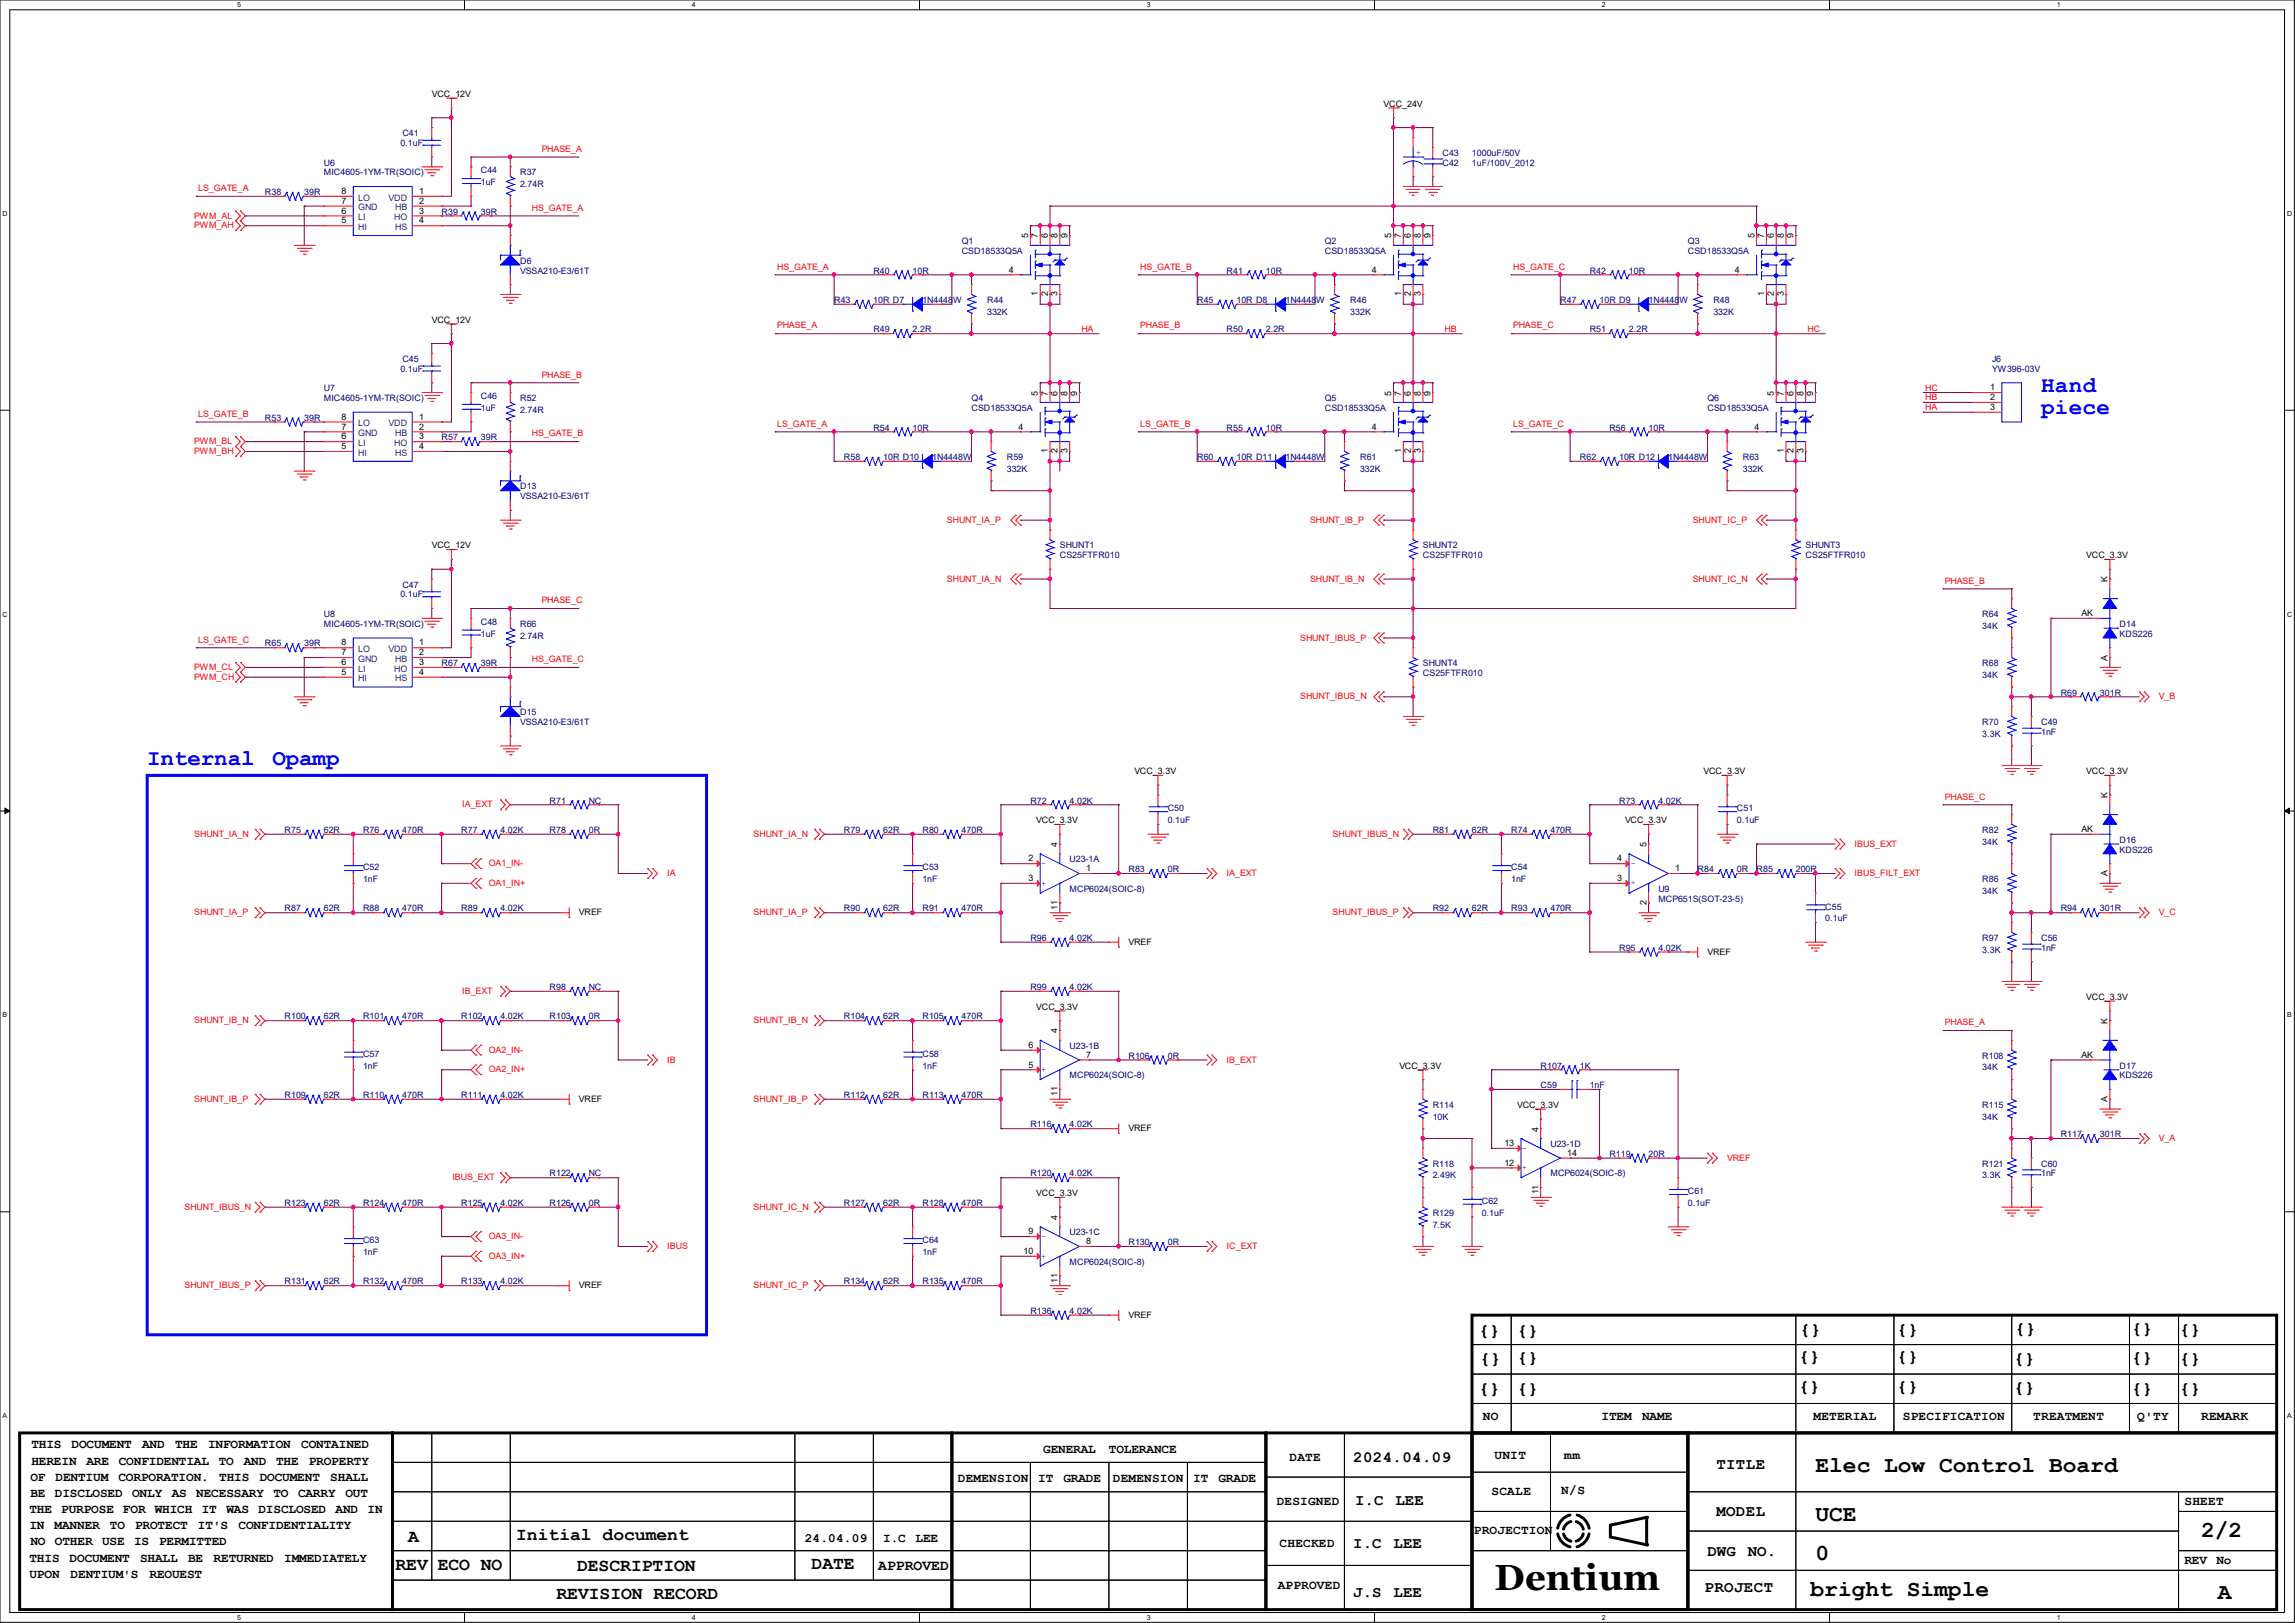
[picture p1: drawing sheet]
<svg xmlns="http://www.w3.org/2000/svg" width="297mm" height="210mm" viewBox="0 0 297 210" stroke-linecap="round" stroke-linejoin="round" font-family="sans-serif">
<defs><g id="words">
<text font-size="4.7" x="193.4" y="205.7">Dentium</text>
<g font-size="3">
<text x="234.9" y="190.4">Elec Low Control Board</text>
<text x="234.9" y="196.8">UCE</text>
<text x="234.9" y="201.8">0</text>
<text x="284.9" y="198.9">2/2</text>
<text x="234.3" y="206.5">bright Simple</text>
<text x="287" y="206.9">A</text>
</g>
<g font-size="2.9" fill="#00f">
<text x="264.2" y="50.7">Hand</text>
<text x="264.2" y="53.6">piece</text>
<text x="19" y="98.9">Internal</text>
<text x="35.3" y="98.9">Opamp</text>
</g>
<g font-size="2.3">
<text x="191.4" y="172.8">{}</text>
<text x="196.3" y="172.8">{}</text>
<text x="232.9" y="172.7">{}</text>
<text x="245.5" y="172.7">{}</text>
<text x="260.7" y="172.6">{}</text>
<text x="275.8" y="172.6">{}</text>
<text x="282.1" y="172.7">{}</text>
<text x="191.5" y="176.5">{}</text>
<text x="196.3" y="176.4">{}</text>
<text x="232.8" y="176.3">{}</text>
<text x="245.5" y="176.3">{}</text>
<text x="260.6" y="176.5">{}</text>
<text x="275.8" y="176.4">{}</text>
<text x="282.1" y="176.5">{}</text>
<text x="191.4" y="180.3">{}</text>
<text x="196.3" y="180.3">{}</text>
<text x="232.8" y="180.1">{}</text>
<text x="245.5" y="180.1">{}</text>
<text x="260.6" y="180.2">{}</text>
<text x="275.8" y="180.3">{}</text>
<text x="282.1" y="180.3">{}</text>
<text x="51.2" y="203.2">REV</text>
<text x="52.8" y="199.5">A</text>
<text x="56.6" y="203.2">ECO NO</text>
<text x="66.8" y="199.3">Initial document</text>
<text x="74.7" y="203.3">DESCRIPTION</text>
<text x="105" y="203.1">DATE</text>
<text x="72" y="206.9">REVISION RECORD</text>
</g>
<g font-size="2">
<text x="175.1" y="189.1">2024.04.09</text>
<text x="222.1" y="190">TITLE</text>
<text x="175.4" y="194.7">I.C</text>
<text x="180.6" y="194.7">LEE</text>
<text x="222.1" y="196.1">MODEL</text>
<text x="175.1" y="200.3">I.C</text>
<text x="180.3" y="200.3">LEE</text>
<text x="221" y="201.3">DWG</text>
<text x="226.2" y="201.3">NO.</text>
<text x="175.1" y="206.7">J.S</text>
<text x="180.3" y="206.7">LEE</text>
<text x="220.6" y="206">PROJECT</text>
</g>
<text font-size="1.9" x="113.7" y="203.2">APPROVED</text>
<g font-size="1.7">
<text x="191.9" y="183.8">NO</text>
<text x="207.3" y="183.7">ITEM</text>
<text x="212.5" y="183.7">NAME</text>
<text x="234.7" y="183.7">METERIAL</text>
<text x="246.3" y="183.7">SPECIFICATION</text>
<text x="263.1" y="183.7">TREATMENT</text>
<text x="276.6" y="183.8">Q'TY</text>
<text x="284.9" y="183.8">REMARK</text>
<text x="3.9" y="191.7">OF</text>
<text x="4.1" y="187.4">THIS</text>
<text x="4.1" y="189.5">HEREIN</text>
<text x="7.2" y="191.7">DENTIUM</text>
<text x="9.3" y="187.4">DOCUMENT</text>
<text x="11.2" y="189.5">ARE</text>
<text x="15.3" y="191.7">CORPORATION.</text>
<text x="15.4" y="189.5">CONFIDENTIAL</text>
<text x="18.4" y="187.4">AND</text>
<text x="22.7" y="187.4">THE</text>
<text x="26.9" y="187.4">INFORMATION</text>
<text x="28.3" y="189.5">TO</text>
<text x="28.4" y="191.7">THIS</text>
<text x="31.5" y="189.5">AND</text>
<text x="33.6" y="191.7">DOCUMENT</text>
<text x="35.7" y="189.5">THE</text>
<text x="39" y="187.4">CONTAINED</text>
<text x="40" y="189.5">PROPERTY</text>
<text x="42.8" y="191.7">SHALL</text>
<text x="124" y="191.8">DEMENSION</text>
<text x="134.4" y="191.8">IT</text>
<text x="135" y="188">GENERAL</text>
<text x="137.6" y="191.8">GRADE</text>
<text x="143.5" y="188">TOLERANCE</text>
<text x="144" y="191.8">DEMENSION</text>
<text x="154.4" y="191.8">IT</text>
<text x="157.7" y="191.8">GRADE</text>
<text x="166.9" y="189">DATE</text>
<text x="193.4" y="188.8">UNIT</text>
<text x="202.4" y="188.8">mm</text>
<text x="3.8" y="197.9">IN</text>
<text x="3.8" y="195.7">THE</text>
<text x="3.9" y="193.7">BE</text>
<text x="7.1" y="197.9">MANNER</text>
<text x="7.1" y="193.7">DISCLOSED</text>
<text x="7.9" y="195.7">PURPOSE FOR WHICH</text>
<text x="14.2" y="197.9">TO</text>
<text x="17.1" y="193.7">ONLY</text>
<text x="17.5" y="197.9">PROTECT</text>
<text x="22.2" y="193.7">AS</text>
<text x="25.4" y="193.7">NECESSARY</text>
<text x="25.6" y="197.9">IT'S</text>
<text x="26.1" y="195.7">IT</text>
<text x="29.3" y="195.7">WAS</text>
<text x="30.9" y="197.9">CONFIDENTIALITY</text>
<text x="33.4" y="195.7">DISCLOSED</text>
<text x="35.4" y="193.7">TO</text>
<text x="38.6" y="193.7">CARRY</text>
<text x="43.4" y="195.7">AND</text>
<text x="44.7" y="193.7">OUT</text>
<text x="47.6" y="195.7">IN</text>
<text x="165.2" y="194.7">DESIGNED</text>
<text x="193" y="193.5">SCALE</text>
<text x="202.1" y="193.3">N/S</text>
<text x="282.7" y="194.7">SHEET</text>
<text x="3.8" y="202.1">THIS</text>
<text x="3.9" y="199.9">NO</text>
<text x="7.1" y="199.9">OTHER</text>
<text x="9" y="202.1">DOCUMENT</text>
<text x="13.2" y="199.9">USE</text>
<text x="17.4" y="199.9">IS</text>
<text x="18.1" y="202.1">SHALL</text>
<text x="20.6" y="199.9">PERMITTED</text>
<text x="24.3" y="202.1">BE</text>
<text x="27.6" y="202.1">RETURNED</text>
<text x="36.8" y="202.1">IMMEDIATELY</text>
<text x="104.1" y="199.6">24.04.09</text>
<text x="114.3" y="199.6">I.C</text>
<text x="118.5" y="199.6">LEE</text>
<text x="165.6" y="200.2">CHECKED</text>
<text x="190.8" y="198.5">PROJECTION</text>
<text x="282.7" y="202.4">REV No</text>
<text x="3.8" y="204.1">UPON</text>
<text x="9.1" y="204.1">DENTIUM'S</text>
<text x="19.3" y="204.1">REOUEST</text>
<text x="165.4" y="205.7">APPROVED</text>
</g>
<g font-size="1.1" fill="#000080">
<text x="52.1" y="17.6">C41</text>
<text x="41.9" y="21.4">U6</text>
<text x="41.9" y="22.7">MIC4605-1YM-TR(SOIC)</text>
<text x="51.8" y="18.9">0.1uF</text>
<text x="62.2" y="22.4">C44</text>
<text x="62.2" y="24">1uF</text>
<text x="67.3" y="22.7">R37</text>
<text x="186.7" y="20.2">C43</text>
<text x="186.7" y="21.4">C42</text>
<text x="190.5" y="20.2">1000uF/50V</text>
<text x="190.5" y="21.4">1uF/100V_2012</text>
<text x="34.3" y="25.2">R38</text>
<text x="39.4" y="25.2">39R</text>
<text x="57.1" y="27.8">R39</text>
<text x="62.2" y="27.8">39R</text>
<text x="67.3" y="24.2">2.74R</text>
<text x="67.3" y="34.1">D6</text>
<text x="67.3" y="35.4">VSSA210-E3/61T</text>
<text x="113" y="35.4">R40</text>
<text x="118.1" y="35.4">10R</text>
<text x="124.5" y="31.6">Q1</text>
<text x="124.5" y="32.9">CSD18533Q5A</text>
<text x="158.7" y="35.4">R41</text>
<text x="163.8" y="35.4">10R</text>
<text x="171.4" y="31.6">Q2</text>
<text x="171.4" y="32.9">CSD18533Q5A</text>
<text x="205.7" y="35.4">R42</text>
<text x="210.8" y="35.4">10R</text>
<text x="218.4" y="31.6">Q3</text>
<text x="218.4" y="32.9">CSD18533Q5A</text>
<text x="107.9" y="39.2">R43</text>
<text x="113" y="39.2">10R D7</text>
<text x="119.4" y="39.2">1N4448W</text>
<text x="127.8" y="39.2">R44</text>
<text x="127.8" y="40.7">332K</text>
<text x="154.9" y="39.2">R45</text>
<text x="160" y="39.2">10R D8</text>
<text x="166.4" y="39.2">1N4448W</text>
<text x="174.7" y="39.2">R46</text>
<text x="174.7" y="40.7">332K</text>
<text x="201.9" y="39.2">R47</text>
<text x="207" y="39.2">10R D9</text>
<text x="213.4" y="39.2">1N4448W</text>
<text x="221.7" y="39.2">R48</text>
<text x="221.7" y="40.7">332K</text>
<text x="52.1" y="46.8">C45</text>
<text x="113" y="43">R49</text>
<text x="118.1" y="43">2.2R</text>
<text x="158.7" y="43">R50</text>
<text x="163.8" y="43">2.2R</text>
<text x="205.7" y="43">R51</text>
<text x="210.8" y="43">2.2R</text>
<text x="257.8" y="46.8">J6</text>
<text x="41.9" y="50.6">U7</text>
<text x="41.9" y="51.9">MIC4605-1YM-TR(SOIC)</text>
<text x="51.8" y="48.1">0.1uF</text>
<text x="62.2" y="51.6">C46</text>
<text x="62.2" y="53.2">1uF</text>
<text x="67.3" y="51.9">R52</text>
<text x="67.3" y="53.4">2.74R</text>
<text x="125.7" y="51.9">Q4</text>
<text x="125.7" y="53.2">CSD18533Q5A</text>
<text x="171.4" y="51.9">Q5</text>
<text x="171.4" y="53.2">CSD18533Q5A</text>
<text x="221" y="51.9">Q6</text>
<text x="221" y="53.2">CSD18533Q5A</text>
<text x="257.8" y="48.1">YW396-03V</text>
<text x="34.3" y="54.4">R53</text>
<text x="39.4" y="54.4">39R</text>
<text x="57.1" y="57">R57</text>
<text x="62.2" y="57">39R</text>
<text x="109.2" y="59.5">R58</text>
<text x="113" y="55.7">R54</text>
<text x="114.3" y="59.5">10R D10</text>
<text x="118.1" y="55.7">10R</text>
<text x="120.6" y="59.5">1N4448W</text>
<text x="130.3" y="59.5">R59</text>
<text x="154.9" y="59.5">R60</text>
<text x="158.7" y="55.7">R55</text>
<text x="160" y="59.5">10R D11</text>
<text x="163.8" y="55.7">10R</text>
<text x="166.4" y="59.5">1N4448W</text>
<text x="176" y="59.5">R61</text>
<text x="204.5" y="59.5">R62</text>
<text x="208.3" y="55.7">R56</text>
<text x="209.5" y="59.5">10R D12</text>
<text x="213.3" y="55.7">10R</text>
<text x="215.9" y="59.5">1N4448W</text>
<text x="225.5" y="59.5">R63</text>
<text x="67.3" y="63.3">D13</text>
<text x="67.3" y="64.6">VSSA210-E3/61T</text>
<text x="130.3" y="61">332K</text>
<text x="176" y="61">332K</text>
<text x="225.5" y="61">332K</text>
<text x="137.2" y="71">SHUNT1</text>
<text x="184.1" y="71">SHUNT2</text>
<text x="233.7" y="71">SHUNT3</text>
<text x="51.8" y="77.3">0.1uF</text>
<text x="52.1" y="76">C47</text>
<text x="137.2" y="72.2">CS25FTFR010</text>
<text x="184.1" y="72.2">CS25FTFR010</text>
<text x="233.7" y="72.2">CS25FTFR010</text>
<text x="34.3" y="83.7">R65</text>
<text x="39.4" y="83.7">39R</text>
<text x="41.9" y="79.8">U8</text>
<text x="41.9" y="81.1">MIC4605-1YM-TR(SOIC)</text>
<text x="62.2" y="80.9">C48</text>
<text x="62.2" y="82.4">1uF</text>
<text x="67.3" y="81.1">R66</text>
<text x="67.3" y="82.6">2.74R</text>
<text x="256.5" y="79.8">R64</text>
<text x="256.5" y="81.4">34K</text>
<text x="274.3" y="81.1">D14</text>
<text x="274.3" y="82.4">KDS226</text>
<text x="57.1" y="86.2">R67</text>
<text x="62.2" y="86.2">39R</text>
<text x="184.1" y="86.2">SHUNT4</text>
<text x="184.1" y="87.5">CS25FTFR010</text>
<text x="256.5" y="86.2">R68</text>
<text x="256.5" y="87.7">34K</text>
<text x="67.3" y="92.5">D15</text>
<text x="67.3" y="93.8">VSSA210-E3/61T</text>
<text x="256.5" y="93.8">R70</text>
<text x="256.5" y="95.3">3.3K</text>
<text x="264.2" y="93.8">C49</text>
<text x="264.2" y="95.1">1nF</text>
<text x="266.7" y="90">R69</text>
<text x="271.8" y="90">301R</text>
<text x="36.8" y="107.8">R75</text>
<text x="41.9" y="107.8">62R</text>
<text x="47" y="107.8">R76</text>
<text x="52.1" y="107.8">470R</text>
<text x="59.7" y="107.8">R77</text>
<text x="64.8" y="107.8">4.02K</text>
<text x="71.1" y="107.8">R78</text>
<text x="71.1" y="104">R71</text>
<text x="76.2" y="107.8">0R</text>
<text x="76.2" y="104">NC</text>
<text x="109.2" y="107.8">R79</text>
<text x="114.3" y="107.8">62R</text>
<text x="119.4" y="107.8">R80</text>
<text x="124.5" y="107.8">470R</text>
<text x="133.3" y="104">R72</text>
<text x="138.4" y="104">4.02K</text>
<text x="151.1" y="105">C50</text>
<text x="151.1" y="106.5">0.1uF</text>
<text x="185.4" y="107.8">R81</text>
<text x="190.5" y="107.8">62R</text>
<text x="195.6" y="107.8">R74</text>
<text x="200.7" y="107.8">470R</text>
<text x="209.5" y="104">R73</text>
<text x="214.6" y="104">4.02K</text>
<text x="224.8" y="105">C51</text>
<text x="224.8" y="106.5">0.1uF</text>
<text x="256.5" y="107.8">R82</text>
<text x="47" y="112.6">C52</text>
<text x="119.4" y="112.6">C53</text>
<text x="138.4" y="111.6">U23-1A</text>
<text x="146" y="112.9">R83</text>
<text x="151.1" y="112.9">0R</text>
<text x="195.6" y="112.6">C54</text>
<text x="219.7" y="112.9">R84</text>
<text x="224.8" y="112.9">0R</text>
<text x="227.3" y="112.9">R85</text>
<text x="232.4" y="112.9">200R</text>
<text x="256.5" y="109.3">34K</text>
<text x="274.3" y="109.1">D16</text>
<text x="274.3" y="110.3">KDS226</text>
<text x="36.8" y="117.9">R87</text>
<text x="41.9" y="117.9">62R</text>
<text x="47" y="117.9">R88</text>
<text x="47" y="114.1">1nF</text>
<text x="52.1" y="117.9">470R</text>
<text x="59.7" y="117.9">R89</text>
<text x="64.8" y="117.9">4.02K</text>
<text x="109.2" y="117.9">R90</text>
<text x="114.3" y="117.9">62R</text>
<text x="119.4" y="114.1">1nF</text>
<text x="119.4" y="117.9">R91</text>
<text x="124.5" y="117.9">470R</text>
<text x="138.4" y="115.4">MCP6024(SOIC-8)</text>
<text x="185.4" y="117.9">R92</text>
<text x="190.5" y="117.9">62R</text>
<text x="195.6" y="114.1">1nF</text>
<text x="195.6" y="117.9">R93</text>
<text x="200.7" y="117.9">470R</text>
<text x="214.6" y="115.4">U9</text>
<text x="214.6" y="116.7">MCP651S(SOT-23-5)</text>
<text x="236.2" y="117.7">C55</text>
<text x="236.2" y="119.2">0.1uF</text>
<text x="256.5" y="114.1">R86</text>
<text x="256.5" y="115.7">34K</text>
<text x="266.7" y="117.9">R94</text>
<text x="271.8" y="117.9">301R</text>
<text x="133.3" y="121.8">R96</text>
<text x="138.4" y="121.8">4.02K</text>
<text x="209.5" y="123">R95</text>
<text x="214.6" y="123">4.02K</text>
<text x="256.5" y="121.8">R97</text>
<text x="256.5" y="123.3">3.3K</text>
<text x="264.2" y="121.8">C56</text>
<text x="264.2" y="123">1nF</text>
<text x="36.8" y="131.9">R100</text>
<text x="41.9" y="131.9">62R</text>
<text x="47" y="131.9">R101</text>
<text x="52.1" y="131.9">470R</text>
<text x="59.7" y="131.9">R102</text>
<text x="64.8" y="131.9">4.02K</text>
<text x="71.1" y="131.9">R103</text>
<text x="71.1" y="128.1">R98</text>
<text x="76.2" y="131.9">0R</text>
<text x="76.2" y="128.1">NC</text>
<text x="109.2" y="131.9">R104</text>
<text x="114.3" y="131.9">62R</text>
<text x="119.4" y="131.9">R105</text>
<text x="124.5" y="131.9">470R</text>
<text x="133.3" y="128.1">R99</text>
<text x="138.4" y="128.1">4.02K</text>
<text x="47" y="136.7">C57</text>
<text x="119.4" y="136.7">C58</text>
<text x="138.4" y="135.7">U23-1B</text>
<text x="146" y="137">R106</text>
<text x="151.1" y="137">0R</text>
<text x="256.5" y="137">R108</text>
<text x="36.8" y="142.1">R109</text>
<text x="41.9" y="142.1">62R</text>
<text x="47" y="138.3">1nF</text>
<text x="47" y="142.1">R110</text>
<text x="52.1" y="142.1">470R</text>
<text x="59.7" y="142.1">R111</text>
<text x="64.8" y="142.1">4.02K</text>
<text x="109.2" y="142.1">R112</text>
<text x="114.3" y="142.1">62R</text>
<text x="119.4" y="138.3">1nF</text>
<text x="119.4" y="142.1">R113</text>
<text x="124.5" y="142.1">470R</text>
<text x="138.4" y="139.5">MCP6024(SOIC-8)</text>
<text x="185.4" y="143.3">R114</text>
<text x="199.4" y="140.8">C59</text>
<text x="199.4" y="138.3">R107</text>
<text x="204.5" y="138.3">1K</text>
<text x="205.7" y="140.8">1nF</text>
<text x="256.5" y="143.3">R115</text>
<text x="256.5" y="138.5">34K</text>
<text x="274.3" y="138.3">D17</text>
<text x="274.3" y="139.5">KDS226</text>
<text x="133.3" y="145.9">R116</text>
<text x="138.4" y="145.9">4.02K</text>
<text x="185.4" y="144.9">10K</text>
<text x="200.7" y="148.4">U23-1D</text>
<text x="208.3" y="149.7">R119</text>
<text x="213.3" y="149.7">20R</text>
<text x="256.5" y="144.9">34K</text>
<text x="266.7" y="147.2">R117</text>
<text x="271.8" y="147.2">301R</text>
<text x="71.1" y="152.2">R122</text>
<text x="76.2" y="152.2">NC</text>
<text x="133.3" y="152.2">R120</text>
<text x="138.4" y="152.2">4.02K</text>
<text x="185.4" y="151">R118</text>
<text x="185.4" y="152.5">2.49K</text>
<text x="191.8" y="155.8">C62</text>
<text x="200.7" y="152.2">MCP6024(SOIC-8)</text>
<text x="218.4" y="154.5">C61</text>
<text x="256.5" y="151">R121</text>
<text x="256.5" y="152.5">3.3K</text>
<text x="264.2" y="151">C60</text>
<text x="264.2" y="152.2">1nF</text>
<text x="36.8" y="156">R123</text>
<text x="41.9" y="156">62R</text>
<text x="47" y="156">R124</text>
<text x="47" y="160.9">C63</text>
<text x="52.1" y="156">470R</text>
<text x="59.7" y="156">R125</text>
<text x="64.8" y="156">4.02K</text>
<text x="71.1" y="156">R126</text>
<text x="76.2" y="156">0R</text>
<text x="109.2" y="156">R127</text>
<text x="114.3" y="156">62R</text>
<text x="119.4" y="156">R128</text>
<text x="119.4" y="160.9">C64</text>
<text x="124.5" y="156">470R</text>
<text x="138.4" y="159.9">U23-1C</text>
<text x="146" y="161.1">R130</text>
<text x="151.1" y="161.1">0R</text>
<text x="185.4" y="157.3">R129</text>
<text x="185.4" y="158.8">7.5K</text>
<text x="191.8" y="157.3">0.1uF</text>
<text x="218.4" y="156">0.1uF</text>
<text x="36.8" y="166.2">R131</text>
<text x="41.9" y="166.2">62R</text>
<text x="47" y="162.4">1nF</text>
<text x="47" y="166.2">R132</text>
<text x="52.1" y="166.2">470R</text>
<text x="59.7" y="166.2">R133</text>
<text x="64.8" y="166.2">4.02K</text>
<text x="109.2" y="166.2">R134</text>
<text x="114.3" y="166.2">62R</text>
<text x="119.4" y="162.4">1nF</text>
<text x="119.4" y="166.2">R135</text>
<text x="124.5" y="166.2">470R</text>
<text x="138.4" y="163.7">MCP6024(SOIC-8)</text>
<text x="133.3" y="170">R136</text>
<text x="138.4" y="170">4.02K</text>
</g>
<g font-size="1.1">
<text x="55.9" y="12.5">VCC_12V</text>
<text x="179.1" y="13.8">VCC_24V</text>
<text x="44.2" y="28.9">5</text>
<text x="44.2" y="27.6">6</text>
<text x="44.2" y="26.4">7</text>
<text x="44.2" y="25.1">8</text>
<text x="54.2" y="25.1">1</text>
<text x="54.2" y="26.4">2</text>
<text x="54.2" y="27.6">3</text>
<text x="54.2" y="28.9">4</text>
<text x="130.6" y="35.3">4</text>
<text x="133.1" y="30.9" transform="rotate(-90 133.1 30.9)">5</text>
<text x="134.3" y="30.9" transform="rotate(-90 134.3 30.9)">7</text>
<text x="135.6" y="30.9" transform="rotate(-90 135.6 30.9)">6</text>
<text x="136.9" y="30.9" transform="rotate(-90 136.9 30.9)">8</text>
<text x="138.1" y="30.9" transform="rotate(-90 138.1 30.9)">9</text>
<text x="177.5" y="35.3">4</text>
<text x="180" y="30.9" transform="rotate(-90 180 30.9)">5</text>
<text x="181.3" y="30.9" transform="rotate(-90 181.3 30.9)">7</text>
<text x="182.6" y="30.9" transform="rotate(-90 182.6 30.9)">6</text>
<text x="183.9" y="30.9" transform="rotate(-90 183.9 30.9)">8</text>
<text x="185.1" y="30.9" transform="rotate(-90 185.1 30.9)">9</text>
<text x="224.5" y="35.3">4</text>
<text x="227" y="30.9" transform="rotate(-90 227 30.9)">5</text>
<text x="228.3" y="30.9" transform="rotate(-90 228.3 30.9)">7</text>
<text x="229.6" y="30.9" transform="rotate(-90 229.6 30.9)">6</text>
<text x="230.9" y="30.9" transform="rotate(-90 230.9 30.9)">8</text>
<text x="232.1" y="30.9" transform="rotate(-90 232.1 30.9)">9</text>
<text x="55.9" y="41.7">VCC_12V</text>
<text x="134.3" y="38.4" transform="rotate(-90 134.3 38.4)">1</text>
<text x="135.6" y="38.4" transform="rotate(-90 135.6 38.4)">2</text>
<text x="136.9" y="38.4" transform="rotate(-90 136.9 38.4)">3</text>
<text x="181.3" y="38.4" transform="rotate(-90 181.3 38.4)">1</text>
<text x="182.6" y="38.4" transform="rotate(-90 182.6 38.4)">2</text>
<text x="183.9" y="38.4" transform="rotate(-90 183.9 38.4)">3</text>
<text x="228.3" y="38.4" transform="rotate(-90 228.3 38.4)">1</text>
<text x="229.6" y="38.4" transform="rotate(-90 229.6 38.4)">2</text>
<text x="230.9" y="38.4" transform="rotate(-90 230.9 38.4)">3</text>
<text x="134.3" y="51.2" transform="rotate(-90 134.3 51.2)">5</text>
<text x="135.6" y="51.2" transform="rotate(-90 135.6 51.2)">7</text>
<text x="136.9" y="51.2" transform="rotate(-90 136.9 51.2)">6</text>
<text x="138.1" y="51.2" transform="rotate(-90 138.1 51.2)">8</text>
<text x="139.4" y="51.2" transform="rotate(-90 139.4 51.2)">9</text>
<text x="180" y="51.2" transform="rotate(-90 180 51.2)">5</text>
<text x="181.3" y="51.2" transform="rotate(-90 181.3 51.2)">7</text>
<text x="182.6" y="51.2" transform="rotate(-90 182.6 51.2)">6</text>
<text x="183.9" y="51.2" transform="rotate(-90 183.9 51.2)">8</text>
<text x="185.1" y="51.2" transform="rotate(-90 185.1 51.2)">9</text>
<text x="229.6" y="51.2" transform="rotate(-90 229.6 51.2)">5</text>
<text x="230.9" y="51.2" transform="rotate(-90 230.9 51.2)">7</text>
<text x="232.1" y="51.2" transform="rotate(-90 232.1 51.2)">6</text>
<text x="233.4" y="51.2" transform="rotate(-90 233.4 51.2)">8</text>
<text x="234.7" y="51.2" transform="rotate(-90 234.7 51.2)">9</text>
<text x="257.5" y="50.5">1</text>
<text x="257.5" y="51.8">2</text>
<text x="257.5" y="53">3</text>
<text x="44.2" y="58.1">5</text>
<text x="44.2" y="56.9">6</text>
<text x="44.2" y="55.6">7</text>
<text x="44.2" y="54.3">8</text>
<text x="54.2" y="54.3">1</text>
<text x="54.2" y="55.6">2</text>
<text x="54.2" y="56.9">3</text>
<text x="54.2" y="58.1">4</text>
<text x="131.8" y="55.6">4</text>
<text x="135.6" y="58.7" transform="rotate(-90 135.6 58.7)">1</text>
<text x="136.9" y="58.7" transform="rotate(-90 136.9 58.7)">2</text>
<text x="138.1" y="58.7" transform="rotate(-90 138.1 58.7)">3</text>
<text x="177.5" y="55.6">4</text>
<text x="181.3" y="58.7" transform="rotate(-90 181.3 58.7)">1</text>
<text x="182.6" y="58.7" transform="rotate(-90 182.6 58.7)">2</text>
<text x="183.9" y="58.7" transform="rotate(-90 183.9 58.7)">3</text>
<text x="227.1" y="55.6">4</text>
<text x="230.9" y="58.7" transform="rotate(-90 230.9 58.7)">1</text>
<text x="232.1" y="58.7" transform="rotate(-90 232.1 58.7)">2</text>
<text x="233.4" y="58.7" transform="rotate(-90 233.4 58.7)">3</text>
<text x="55.9" y="71">VCC_12V</text>
<text x="270" y="72.2">VCC_3.3V</text>
<text x="272.8" y="75.3" transform="rotate(-90 272.8 75.3)">K</text>
<text x="44.2" y="83.5">8</text>
<text x="54.2" y="83.5">1</text>
<text x="269.4" y="79.7">AK</text>
<text x="44.2" y="87.3">5</text>
<text x="44.2" y="86.1">6</text>
<text x="44.2" y="84.8">7</text>
<text x="54.2" y="84.8">2</text>
<text x="54.2" y="86.1">3</text>
<text x="54.2" y="87.3">4</text>
<text x="272.8" y="85.5" transform="rotate(-90 272.8 85.5)">A</text>
<text x="146.8" y="100.2">VCC_3.3V</text>
<text x="220.5" y="100.2">VCC_3.3V</text>
<text x="270" y="100.2">VCC_3.3V</text>
<text x="134.1" y="106.5">VCC_3.3V</text>
<text x="210.3" y="106.5">VCC_3.3V</text>
<text x="269.4" y="107.7">AK</text>
<text x="272.8" y="103.2" transform="rotate(-90 272.8 103.2)">K</text>
<text x="133.1" y="111.5">2</text>
<text x="136.9" y="109.6" transform="rotate(-90 136.9 109.6)">4</text>
<text x="140.6" y="112.7">1</text>
<text x="209.3" y="111.5">4</text>
<text x="213.1" y="109.6" transform="rotate(-90 213.1 109.6)">5</text>
<text x="216.8" y="112.7">1</text>
<text x="272.8" y="113.4" transform="rotate(-90 272.8 113.4)">A</text>
<text x="74.9" y="118.5">VREF</text>
<text x="133.1" y="114">3</text>
<text x="136.9" y="117.7" transform="rotate(-90 136.9 117.7)">11</text>
<text x="209.3" y="114">3</text>
<text x="213.1" y="117.1" transform="rotate(-90 213.1 117.1)">2</text>
<text x="146" y="122.3">VREF</text>
<text x="221" y="123.5">VREF</text>
<text x="134.1" y="130.6">VCC_3.3V</text>
<text x="270" y="129.4">VCC_3.3V</text>
<text x="133.1" y="135.6">6</text>
<text x="136.9" y="133.7" transform="rotate(-90 136.9 133.7)">4</text>
<text x="140.6" y="136.9">7</text>
<text x="269.4" y="136.9">AK</text>
<text x="272.8" y="132.5" transform="rotate(-90 272.8 132.5)">K</text>
<text x="74.9" y="142.6">VREF</text>
<text x="133.1" y="138.1">5</text>
<text x="136.9" y="141.9" transform="rotate(-90 136.9 141.9)">11</text>
<text x="181.1" y="138.3">VCC_3.3V</text>
<text x="196.3" y="143.3">VCC_3.3V</text>
<text x="272.8" y="142.6" transform="rotate(-90 272.8 142.6)">A</text>
<text x="146" y="146.4">VREF</text>
<text x="194.7" y="148.3">13</text>
<text x="199.1" y="146.4" transform="rotate(-90 199.1 146.4)">4</text>
<text x="202.8" y="149.6">14</text>
<text x="134.1" y="154.8">VCC_3.3V</text>
<text x="194.7" y="150.8">12</text>
<text x="199.1" y="154.6" transform="rotate(-90 199.1 154.6)">11</text>
<text x="133.1" y="159.7">9</text>
<text x="136.9" y="157.9" transform="rotate(-90 136.9 157.9)">4</text>
<text x="140.6" y="161">8</text>
<text x="74.9" y="166.7">VREF</text>
<text x="132.5" y="162.3">10</text>
<text x="136.9" y="166" transform="rotate(-90 136.9 166)">11</text>
<text x="146" y="170.5">VREF</text>
</g>
<g font-size="1.1" fill="#f00">
<text x="70.1" y="19.6">PHASE_A</text>
<text x="25.1" y="28.3">PWM_AL</text>
<text x="25.1" y="29.5">PWM_AH</text>
<text x="25.7" y="24.7">LS_GATE_A</text>
<text x="68.8" y="27.3">HS_GATE_A</text>
<text x="100.6" y="34.9">HS_GATE_A</text>
<text x="147.6" y="34.9">HS_GATE_B</text>
<text x="195.8" y="34.9">HS_GATE_C</text>
<text x="100.6" y="42.5">PHASE_A</text>
<text x="140" y="42.9">HA</text>
<text x="147.6" y="42.5">PHASE_B</text>
<text x="186.9" y="42.9">HB</text>
<text x="195.8" y="42.5">PHASE_C</text>
<text x="233.9" y="42.9">HC</text>
<text x="25.7" y="53.9">LS_GATE_B</text>
<text x="70.1" y="48.9">PHASE_B</text>
<text x="249.2" y="50.5">HC</text>
<text x="249.2" y="51.8">HB</text>
<text x="249.2" y="53.1">HA</text>
<text x="25.1" y="57.5">PWM_BL</text>
<text x="25.1" y="58.8">PWM_BH</text>
<text x="68.8" y="56.5">HS_GATE_B</text>
<text x="100.6" y="55.2">LS_GATE_A</text>
<text x="147.6" y="55.2">LS_GATE_B</text>
<text x="195.8" y="55.2">LS_GATE_C</text>
<text x="122.6" y="67.7">SHUNT_IA_P</text>
<text x="169.5" y="67.7">SHUNT_IB_P</text>
<text x="219.1" y="67.7">SHUNT_IC_P</text>
<text x="122.6" y="75.3">SHUNT_IA_N</text>
<text x="169.5" y="75.3">SHUNT_IB_N</text>
<text x="219.1" y="75.3">SHUNT_IC_N</text>
<text x="251.7" y="75.5">PHASE_B</text>
<text x="25.7" y="83.1">LS_GATE_C</text>
<text x="70.1" y="78.1">PHASE_C</text>
<text x="168.3" y="82.9">SHUNT_IBUS_P</text>
<text x="25.1" y="86.7">PWM_CL</text>
<text x="25.1" y="88">PWM_CH</text>
<text x="68.8" y="85.7">HS_GATE_C</text>
<text x="168.3" y="90.5">SHUNT_IBUS_N</text>
<text x="279.4" y="90.5">V_B</text>
<text x="59.8" y="104.5">IA_EXT</text>
<text x="251.7" y="103.5">PHASE_C</text>
<text x="25.1" y="108.3">SHUNT_IA_N</text>
<text x="63.2" y="112.1">OA1_IN-</text>
<text x="86.4" y="113.4">IA</text>
<text x="97.5" y="108.3">SHUNT_IA_N</text>
<text x="158.7" y="113.4">IA_EXT</text>
<text x="172.5" y="108.3">SHUNT_IBUS_N</text>
<text x="240" y="113.4">IBUS_FILT_EXT</text>
<text x="240" y="109.6">IBUS_EXT</text>
<text x="25.1" y="118.5">SHUNT_IA_P</text>
<text x="63.2" y="114.6">OA1_IN+</text>
<text x="97.5" y="118.5">SHUNT_IA_P</text>
<text x="172.5" y="118.5">SHUNT_IBUS_P</text>
<text x="279.4" y="118.5">V_C</text>
<text x="59.8" y="128.6">IB_EXT</text>
<text x="25.1" y="132.4">SHUNT_IB_N</text>
<text x="63.2" y="136.2">OA2_IN-</text>
<text x="86.4" y="137.5">IB</text>
<text x="97.5" y="132.4">SHUNT_IB_N</text>
<text x="158.7" y="137.5">IB_EXT</text>
<text x="251.7" y="132.7">PHASE_A</text>
<text x="25.1" y="142.6">SHUNT_IB_P</text>
<text x="63.2" y="138.8">OA2_IN+</text>
<text x="97.5" y="142.6">SHUNT_IB_P</text>
<text x="279.4" y="147.7">V_A</text>
<text x="58.5" y="152.7">IBUS_EXT</text>
<text x="223.5" y="150.2">VREF</text>
<text x="23.9" y="156.6">SHUNT_IBUS_N</text>
<text x="63.2" y="160.4">OA3_IN-</text>
<text x="86.4" y="161.6">IBUS</text>
<text x="97.5" y="156.6">SHUNT_IC_N</text>
<text x="158.7" y="161.6">IC_EXT</text>
<text x="23.9" y="166.7">SHUNT_IBUS_P</text>
<text x="63.2" y="162.9">OA3_IN+</text>
<text x="97.5" y="166.7">SHUNT_IC_P</text>
</g>
<g font-size="1.1" fill="#00f">
<text x="183.3" y="20.1">+</text>
<text x="134.7" y="112.1">-</text>
<text x="211.1" y="112.1">-</text>
<text x="134.7" y="114.6">+</text>
<text x="211.1" y="114.5">+</text>
<text x="134.7" y="136.2">-</text>
<text x="134.7" y="138.7">+</text>
<text x="197" y="148.9">-</text>
<text x="197" y="151.4">+</text>
<text x="134.7" y="160.3">-</text>
<text x="134.7" y="162.9">+</text>
</g>
<g font-size="1.1" fill="#004080">
<text x="46.4" y="29.8">HI</text>
<text x="46.4" y="28.5">LI</text>
<text x="46.4" y="27.2">GND</text>
<text x="46.4" y="26">LO</text>
<text x="50.3" y="26">VDD</text>
<text x="51" y="28.5">HO</text>
<text x="51.1" y="27.2">HB</text>
<text x="51.1" y="29.8">HS</text>
<text x="46.4" y="59">HI</text>
<text x="46.4" y="57.7">LI</text>
<text x="46.4" y="56.4">GND</text>
<text x="46.4" y="55.2">LO</text>
<text x="50.3" y="55.2">VDD</text>
<text x="51" y="57.7">HO</text>
<text x="51.1" y="56.4">HB</text>
<text x="51.1" y="59">HS</text>
<text x="46.4" y="88.2">HI</text>
<text x="46.4" y="86.9">LI</text>
<text x="46.4" y="85.6">GND</text>
<text x="46.4" y="84.4">LO</text>
<text x="50.3" y="84.4">VDD</text>
<text x="51" y="86.9">HO</text>
<text x="51.1" y="85.6">HB</text>
<text x="51.1" y="88.2">HS</text>
</g>
<g font-size=".9">
<text x="30.7" y=".9">5</text>
<text x="89.5" y=".9">4</text>
<text x="148.4" y=".9">3</text>
<text x="207.3" y=".9">2</text>
<text x="266.2" y=".9">1</text>
<text x=".3" y="28">D</text>
<text x="296" y="28">D</text>
<text x=".3" y="79.8">C</text>
<text x="296" y="79.8">C</text>
<text x=".3" y="131.7">B</text>
<text x="296" y="131.7">B</text>
<text x=".3" y="183.5">A</text>
<text x="296" y="183.5">A</text>
<text x="30.7" y="209.6">5</text>
<text x="89.5" y="209.6">4</text>
<text x="148.4" y="209.6">3</text>
<text x="207.3" y="209.6">2</text>
<text x="266.2" y="209.6">1</text>
</g>
</g></defs>
<path d="M0 0h296.9v209.9h-296.9zM1.3 1.3h294.4v207.4h-294.4z" fill="none" stroke="#000" stroke-width=".13"/>
<g fill="#fff">
<path d="M30.7 .1h.5v1h-.5z"/>
<path d="M30.7 208.8h.5v1h-.5z"/>
</g>
<path d="M60.1 0v1.3M60.1 208.7v1.2" fill="none" stroke="#000" stroke-width=".13"/>
<g fill="#fff">
<path d="M89.5 .1h.5v1h-.5z"/>
<path d="M89.5 208.8h.5v1h-.5z"/>
</g>
<path d="M119 0v1.3M119 208.7v1.2" fill="none" stroke="#000" stroke-width=".13"/>
<g fill="#fff">
<path d="M148.4 .1h.5v1h-.5z"/>
<path d="M148.4 208.8h.5v1h-.5z"/>
</g>
<path d="M177.9 0v1.3M177.9 208.7v1.2" fill="none" stroke="#000" stroke-width=".13"/>
<g fill="#fff">
<path d="M207.3 .1h.5v1h-.5z"/>
<path d="M207.3 208.8h.5v1h-.5z"/>
</g>
<path d="M236.8 0v1.3M236.8 208.7v1.2" fill="none" stroke="#000" stroke-width=".13"/>
<g fill="#fff">
<path d="M266.2 .1h.5v1h-.5z"/>
<path d="M266.2 208.8h.5v1h-.5z"/>
<path d="M.3 27.2h.7v1h-.7z"/>
<path d="M296 27.2h.6v1h-.6z"/>
<path d="M.3 79h.7v1h-.7z"/>
<path d="M296 79h.6v1h-.6z"/>
</g>
<path d="M0 53.1h1.3M295.7 53.1h1.2" fill="none" stroke="#000" stroke-width=".13"/>
<g fill="#fff">
<path d="M.3 130.9h.6v1h-.6z"/>
<path d="M296 130.9h.6v1h-.6z"/>
</g>
<path d="M0 104.9h1.3M295.7 104.9h1.2" fill="none" stroke="#000" stroke-width=".13"/>
<path d="M.6 104.6l.7 .3-.7 .4zM295.7 104.9l.6-.3v.7z" fill="#000" stroke="#000" stroke-width=".13"/>
<g fill="#fff">
<path d="M.3 182.7h.6v1h-.6z"/>
<path d="M296 182.7h.5v1h-.5z"/>
</g>
<g fill="none" stroke="#000" stroke-width=".13">
<path d="M0 156.8h1.3M295.7 156.8h1.2M190.5 177.8h5.1v3.8h-5.1zM190.5 170.2h5.1v3.8h-5.1zM190.5 174h5.1v3.8h-5.1zM195.6 177.8h36.8v3.8h-36.8zM195.6 170.2h36.8v3.8h-36.8zM195.6 174h36.8v3.8h-36.8zM232.4 177.8h12.7v3.8h-12.7zM232.4 174h12.7v3.8h-12.7zM232.4 170.2h12.7v3.8h-12.7zM245.1 177.8h15.2v3.8h-15.2z"/>
<path d="M245.1 174h15.2v3.8h-15.2zM245.1 170.2h15.2v3.8h-15.2zM260.3 177.8h15.3v3.8h-15.3zM260.3 174h15.3v3.8h-15.3zM260.3 170.2h15.3v3.8h-15.3zM275.6 170.2h6.3v3.8h-6.3zM275.6 177.8h6.3v3.8h-6.3zM275.6 174h6.3v3.8h-6.3zM281.9 177.8h12.7v3.8h-12.7zM281.9 170.2h12.7v3.8h-12.7zM281.9 174h12.7v3.8h-12.7zM50.8 196.8h5.1v3.9h-5.1z"/>
<path d="M50.8 193h5.1v3.8h-5.1zM50.8 189.2h5.1v3.8h-5.1zM50.8 185.4h5.1v3.8h-5.1zM55.9 193h10.1v3.8h-10.1zM55.9 189.2h10.1v3.8h-10.1zM55.9 185.4h10.1v3.8h-10.1zM55.9 196.8h10.1v3.9h-10.1zM66 196.8h36.9v3.9h-36.9zM66 189.2h36.9v3.8h-36.9zM66 193h36.9v3.8h-36.9zM66 185.4h36.9v3.8h-36.9zM102.9 196.8h10.1v3.9h-10.1z"/>
<path d="M102.9 185.4h10.1v3.8h-10.1zM102.9 193h10.1v3.8h-10.1zM102.9 189.2h10.1v3.8h-10.1zM113 196.8h10.2v3.9h-10.2zM113 193h10.2v3.8h-10.2zM113 185.4h10.2v3.8h-10.2zM113 189.2h10.2v3.8h-10.2zM123.2 189.2h10.1v3.8h-10.1zM123.2 193h10.1v3.8h-10.1zM123.2 196.8h10.1v3.9h-10.1zM123.2 185.4h40.6v3.8h-40.6zM133.3 189.2h10.2v3.8h-10.2z"/>
<path d="M133.3 193h10.2v3.8h-10.2zM133.3 196.8h10.2v3.9h-10.2zM143.5 189.2h10.2v3.8h-10.2zM143.5 196.8h10.2v3.9h-10.2zM143.5 193h10.2v3.8h-10.2zM153.7 189.2h10.1v3.8h-10.1zM153.7 193h10.1v3.8h-10.1zM153.7 196.8h10.1v3.9h-10.1zM163.8 191.1h10.2v5.7h-10.2zM163.8 196.8h10.2v5.8h-10.2zM163.8 185.4h10.2v5.7h-10.2zM174 191.1h16.5v5.7h-16.5z"/>
<path d="M174 185.4h16.5v5.7h-16.5zM174 196.8h16.5v5.8h-16.5zM190.5 185.4h10.2v5.1h-10.2zM190.5 190.5h10.2v5.1h-10.2zM190.5 181.6h5.1v3.8h-5.1zM190.5 195.6h10.2v5.1h-10.2zM195.6 181.6h36.8v3.8h-36.8zM200.7 195.6h17.7v5.1h-17.7zM200.7 190.5h17.7v5.1h-17.7zM200.7 185.4h17.7v5.1h-17.7zM218.4 185.4h14v7.6h-14zM218.4 198.1h14v5.1h-14z"/>
<path d="M218.4 193h14v5.1h-14zM232.4 185.4h62.2v7.6h-62.2zM232.4 193h49.5v5.1h-49.5zM232.4 198.1h49.5v5.1h-49.5zM232.4 181.6h12.7v3.8h-12.7zM245.1 181.6h15.2v3.8h-15.2zM260.3 181.6h15.3v3.8h-15.3zM275.6 181.6h6.3v3.8h-6.3zM281.9 181.6h12.7v3.8h-12.7zM281.9 195.6h12.7v5.1h-12.7zM281.9 193h12.7v2.6h-12.7zM50.8 200.7h5.1v3.8h-5.1z"/>
<path d="M50.8 204.5h72.4v3.8h-72.4zM55.9 200.7h10.1v3.8h-10.1zM66 200.7h36.9v3.8h-36.9zM102.9 200.7h10.1v3.8h-10.1zM113 200.7h10.2v3.8h-10.2zM123.2 200.7h10.1v3.8h-10.1zM123.2 204.5h10.1v3.8h-10.1zM133.3 200.7h10.2v3.8h-10.2zM133.3 204.5h10.2v3.8h-10.2zM143.5 200.7h10.2v3.8h-10.2zM143.5 204.5h10.2v3.8h-10.2zM153.7 204.5h10.1v3.8h-10.1z"/>
<path d="M153.7 200.7h10.1v3.8h-10.1zM163.8 202.6h10.2v5.7h-10.2zM174 202.6h16.5v5.7h-16.5zM190.5 200.7h27.9v7.6h-27.9zM218.4 203.2h14v5.1h-14zM232.4 203.2h49.5v5.1h-49.5zM281.9 203.2h12.7v5.1h-12.7zM281.9 200.7h12.7v2.5h-12.7z"/>
</g>
<g fill="none" stroke="#000" stroke-width=".38">
<path d="M190.5 170.2h104.1v15.2h-104.1zM2.5 185.4h48.3v22.9h-48.3zM50.8 185.4h72.4v22.9h-72.4zM123.2 185.4h40.6v22.9h-40.6zM163.8 185.4h26.7v22.9h-26.7zM190.5 185.4h27.9v22.9h-27.9zM201.6 198.5a2.2 2.2 0 0 0 1.6 1.7M202.4 198.5a1.31 1.31 0 0 0 .9 .9M203.2 196a2.2 2.2 0 0 0-1.6 1.7M203.3 196.9a1.31 1.31 0 0 0-1 1M204 196.9a1.31 1.31 0 0 1 .9 1M204.1 196a2.19 2.19 0 0 1 1.6 1.8"/>
<path d="M204.9 198.5a1.31 1.31 0 0 1-.9 .9M205.7 198.5a2.2 2.2 0 0 1-1.6 1.7M208.4 197.4l4.7-1.1v3.6l-4.7-1zM218.4 185.4h76.2v22.9h-76.2z"/>
</g>
<g fill="#000">
<circle cx="208.4" cy="197.4" r=".19"/>
<circle cx="213.1" cy="196.3" r=".19"/>
<circle cx="213.1" cy="199.9" r=".19"/>
</g>
<path d="M19 100.3h72.4v72.4h-72.4z" fill="none" stroke="#00f" stroke-width=".38"/>
<g fill="none" stroke="#800040" stroke-width=".13">
<path d="M55.9 15.2h.1M55.9 16.5h.1M55.9 15.2h2.5M55.9 15.2v1.3M58.4 15.2h.1M58.4 14v11.4h-1.3M180.3 15.2h.1M180.3 16.5h.1M180.3 15.2v15.3M180.3 16.5h5.1M182.9 16.5h.1M182.9 16.5v1.3"/>
<path d="M185.4 16.5h.1M185.4 16.5v2.5M25.4 25.4h.1M25.4 25.4h10.2M31.7 27.9h.1M31.7 29.2h.1M31.7 27.9h10.2M31.7 29.2h10.2M39.4 26.7h.1M39.4 26.7h2.5M39.4 26.7v5M40.6 25.4h.1"/>
<path d="M40.6 25.4h1.3M55.9 21.6h.1M55.9 20.3v1.3M57.1 25.4h.1M57.1 26.7h.1M57.1 29.2h.1M57.1 27.9h.1M57.1 27.9h1.3M57.1 29.2h8.9M57.1 26.7h3.9M61 20.3h.1M61 21.6h.1"/>
<path d="M61 26.7h.1M61 20.3h13.9M61 20.3v1.3M61 25.4v1.3M63.5 27.9h.1M63.5 27.9h11.4M66 21.6h.1M66 20.3h.1M66 26.7h.1M66 38.1h.1M66 30.5h.1M66 20.3v1.3"/>
<path d="M66 26.7v3.8M66 36.8v1.3M100.3 35.6h.1M100.3 35.6h14M107.9 39.4h.1M107.9 35.6h.1M107.9 39.4h1.3M107.9 35.6v3.8M114.3 39.4h.1M114.3 39.4h1.3M119.4 35.6h.1M119.4 35.6h11.4"/>
<path d="M121.9 39.4h.1M123.2 35.6h.1M123.2 35.6v3.8h-1.3M125.7 35.6h.1M125.7 35.6v1.2M133.3 29.2h.1M133.3 29.2h5.1M133.3 29.2v1.3M134.6 38.1h.1M134.6 39.4h.1M134.6 29.2h.1M134.6 29.2v1.3"/>
<path d="M134.6 38.1v1.3M135.9 39.4h.1M135.9 29.2h.1M135.9 38.1h.1M135.9 26.7h.1M135.9 26.7v3.8M135.9 38.1v12.7M135.9 26.7h91.4M137.2 38.1h.1M137.2 29.2h.1M137.2 38.1v1.3h-2.6M137.2 29.2v1.3"/>
<path d="M138.4 29.2h.1M138.4 29.2v1.3M147.3 35.6h.1M147.3 35.6h12.7M154.9 39.4h.1M154.9 35.6h.1M154.9 39.4h1.3M154.9 35.6v3.8M161.3 39.4h.1M161.3 39.4h1.3M165.1 35.6h.1M165.1 35.6h12.7"/>
<path d="M168.9 39.4h.1M170.2 35.6h.1M170.2 35.6v3.8h-1.3M172.7 35.6h.1M172.7 35.6v1.2M180.3 26.7h.1M180.3 29.2h.1M180.3 29.2h5.1M181.6 38.1h.1M181.6 29.2h.1M181.6 38.1v1.3h2.5v-1.3M181.6 29.2v1.3"/>
<path d="M182.9 22.9h.1M182.9 39.4h.1M182.9 29.2h.1M182.9 38.1h.1M182.9 22.9v1.2M182.9 29.2v1.3M182.9 38.1v12.7M184.1 38.1h.1M184.1 29.2h.1M184.1 29.2v1.3M185.4 22.9h.1M185.4 29.2h.1"/>
<path d="M185.4 22.9v1.2M185.4 29.2v1.3M195.6 35.6h.1M195.6 35.6h11.4M201.9 39.4h.1M201.9 35.6h.1M201.9 39.4h1.3M201.9 35.6v3.8M208.3 39.4h.1M208.3 39.4h1.2M212.1 35.6h.1M212.1 35.6h12.7"/>
<path d="M215.9 39.4h.1M217.2 35.6h.1M217.2 35.6v3.8h-1.3M219.7 35.6h.1M219.7 35.6v1.2M227.3 26.7h.1M227.3 29.2h.1M227.3 29.2h5.1M227.3 26.7v3.8M228.6 39.4h.1M228.6 38.1h.1M228.6 29.2h.1"/>
<path d="M228.6 29.2v1.3M228.6 38.1v1.3M229.9 39.4h.1M229.9 29.2h.1M229.9 38.1h.1M229.9 29.2v1.3M229.9 38.1v12.7M231.1 38.1h.1M231.1 29.2h.1M231.1 38.1v1.3h-2.5M231.1 29.2v1.3M232.4 29.2h.1"/>
<path d="M232.4 29.2v1.3M25.4 54.6h.1M25.4 54.6h10.2M31.7 57.1h.1M31.7 58.4h.1M31.7 58.4h10.2M31.7 57.1h10.2M39.4 55.9h.1M39.4 55.9h2.5M39.4 55.9v5.1M40.6 54.6h.1M40.6 54.6h1.3"/>
<path d="M55.9 44.4h.1M55.9 49.5h.1M55.9 44.4v1.3M55.9 49.5v1.3M55.9 44.4h2.5M57.1 54.6h.1M57.1 55.9h.1M57.1 58.4h.1M57.1 57.1h.1M57.1 58.4h8.9M57.1 57.1h1.3M58.4 43.2h.1"/>
<path d="M58.4 44.4h.1M58.4 43.2v11.4h-1.3M61 49.5h.1M61 54.6h.1M61 54.6v1.3h-3.9M61 49.5h13.9M61 49.5v1.3M63.5 57.1h.1M63.5 57.1h11.4M66 49.5h.1M66 55.9h.1M66 58.4h.1"/>
<path d="M66 49.5v1.3M66 55.9v3.8M100.3 43.2h.1M100.3 55.9h.1M100.3 55.9h14M100.3 43.2h14M107.9 59.7h.1M107.9 55.9h.1M107.9 55.9v3.8M107.9 59.7h2.6M115.6 59.7h.1M115.6 59.7h1.2"/>
<path d="M119.4 43.2h.1M119.4 55.9h.1M119.4 55.9h12.7M119.4 43.2h22.8M123.2 59.7h.1M125.7 41.9h.1M125.7 43.2h.1M125.7 55.9h.1M125.7 41.9v1.3M125.7 55.9v3.8h-2.5M128.3 55.9h.1M128.3 55.9v1.2"/>
<path d="M134.6 49.5h.1M134.6 49.5v1.3M134.6 49.5h5.1M135.9 43.2h.1M135.9 58.4h.1M135.9 59.7h.1M135.9 49.5h.1M135.9 58.4v10.2M137.2 59.7h.1M137.2 49.5h.1M137.2 58.4h.1M137.2 49.5v1.3"/>
<path d="M137.2 58.4v2.6M138.4 58.4h.1M138.4 49.5h.1M138.4 58.4v1.3h-2.5M138.4 49.5v1.3M139.7 49.5h.1M139.7 49.5v1.3M147.3 55.9h.1M147.3 43.2h.1M147.3 55.9h12.7M147.3 43.2h12.7M154.9 59.7h.1"/>
<path d="M154.9 55.9h.1M154.9 59.7h1.3M154.9 55.9v3.8M161.3 59.7h.1M161.3 59.7h1.3M165.1 55.9h.1M165.1 43.2h.1M165.1 55.9h12.7M165.1 43.2h24.1M168.9 59.7h.1M171.4 55.9h.1M171.4 55.9v3.8h-2.5"/>
<path d="M172.7 41.9h.1M172.7 41.9v1.3M174 55.9h.1M174 55.9v1.2M180.3 49.5h.1M180.3 49.5v1.3M180.3 49.5h5.1M181.6 59.7h.1M181.6 58.4h.1M181.6 49.5h.1M181.6 49.5v1.3M181.6 58.4v1.3"/>
<path d="M182.9 43.2h.1M182.9 59.7h.1M182.9 49.5h.1M182.9 58.4h.1M182.9 58.4v10.2M184.1 58.4h.1M184.1 49.5h.1M184.1 58.4v1.3h-2.5M184.1 49.5v1.3M185.4 49.5h.1M185.4 49.5v1.3M195.6 43.2h.1"/>
<path d="M195.6 55.9h.1M195.6 55.9h13.9M195.6 43.2h11.4M203.2 59.7h.1M203.2 55.9h.1M203.2 59.7h2.5M203.2 55.9v3.8M210.8 59.7h.1M210.8 59.7h1.3M212.1 43.2h.1M212.1 43.2h24.1M214.6 55.9h.1"/>
<path d="M214.6 55.9h12.7M218.4 59.7h.1M219.7 41.9h.1M219.7 43.2h.1M219.7 41.9v1.3M221 55.9h.1M221 55.9v3.8h-2.6M223.5 55.9h.1M223.5 55.9v1.2M229.9 43.2h.1M229.9 49.5h.1M229.9 49.5h5"/>
<path d="M231.1 59.7h.1M231.1 58.4h.1M231.1 49.5h.1M231.1 49.5v1.3M231.1 58.4v1.3M232.4 59.7h.1M232.4 49.5h.1M232.4 58.4h.1M232.4 49.5v1.3M232.4 58.4v10.2M233.7 58.4h.1M233.7 49.5h.1"/>
<path d="M233.7 58.4v1.3h-2.6M233.7 49.5v1.3M234.9 49.5h.1M234.9 49.5v1.3M248.9 50.8h.1M248.9 52.1h.1M248.9 53.3h.1M248.9 50.8h6.4M248.9 52.1h6.4M248.9 53.3h6.4M55.9 73.7h.1M55.9 78.7h.1"/>
<path d="M55.9 73.7v1.2M55.9 78.7v1.3M55.9 73.7h2.5M58.4 72.4h.1M58.4 73.7h.1M58.4 72.4v11.4h-1.3M61 78.7h.1M61 78.7h13.9M61 78.7v1.3M66 66h.1M66 78.7h.1M66 66v1.3"/>
<path d="M66 78.7v1.3M128.3 62.2h.1M128.3 63.5h.1M128.3 63.5h7.6M128.3 62.2v1.3M132.1 67.3h.1M132.1 74.9h.1M132.1 67.3h3.8M132.1 74.9h3.8M135.9 63.5h.1M135.9 73.7h.1M135.9 67.3h.1"/>
<path d="M135.9 74.9h.1M135.9 78.7h.1M135.9 73.7v5M174 62.2h.1M174 63.5h.1M174 62.2v1.3M174 63.5h8.9M179.1 67.3h.1M179.1 67.3h3.8M179.1 74.9h3.8M182.9 63.5h.1M182.9 67.3h.1"/>
<path d="M182.9 74.9h.1M182.9 78.7h.1M182.9 73.7h.1M182.9 73.7v10.1M223.5 62.2h.1M223.5 63.5h.1M223.5 63.5h8.9M223.5 62.2v1.3M228.6 67.3h.1M228.6 74.9h.1M228.6 67.3h3.8M228.6 74.9h3.8"/>
<path d="M232.4 63.5h.1M232.4 73.7h.1M232.4 67.3h.1M232.4 74.9h.1M232.4 73.7v5h-96.5M251.5 76.2h.1M251.5 76.2h8.8M260.3 76.2h.1M260.3 76.2v1.3M273 74.9h.1M273 73.7v1.2M25.4 83.8h.1"/>
<path d="M25.4 83.8h10.2M31.7 86.4h.1M31.7 87.6h.1M31.7 87.6h10.2M31.7 86.4h10.2M39.4 85.1h.1M39.4 85.1v5.1M39.4 85.1h2.5M40.6 83.8h.1M40.6 83.8h1.3M57.1 83.8h.1M57.1 85.1h.1"/>
<path d="M57.1 87.6h.1M57.1 86.4h.1M57.1 87.6h8.9M57.1 86.4h1.3M61 83.8h.1M61 83.8v1.3h-3.9M63.5 86.4h.1M63.5 86.4h11.4M66 85.1h.1M66 95.2h.1M66 87.6h.1M66 85.1v3.8"/>
<path d="M66 95.2v1.3M179.1 90.2h.1M179.1 82.5h.1M179.1 90.2h3.8M179.1 82.5h3.8M182.9 88.9h.1M182.9 90.2h.1M182.9 82.5h.1M182.9 88.9v3.8M260.3 88.9h.1M260.3 90.2h.1M260.3 96.5h.1"/>
<path d="M260.3 82.5h.1M260.3 90.2h7.7M260.3 82.5v1.3M260.3 88.9v2.5M260.3 96.5v2.6M262.9 90.2h.1M262.9 96.5h.1M262.9 90.2v2.5M262.9 96.5v2.6M265.4 90.2h.1M265.4 80h.1M265.4 80v10.2"/>
<path d="M265.4 80h5.1M268 90.2h.1M273 90.2h.1M273 86.4h.1M273 90.2h3.9M273 85.1v1.3M34.3 107.9h.1M34.3 118.1h.1M34.3 118.1h3.8M34.3 107.9h3.8M43.2 107.9h.1M43.2 118.1h.1"/>
<path d="M43.2 118.1h5.1M43.2 107.9h5.1M45.7 107.9h.1M45.7 114.3h.1M45.7 118.1h.1M45.7 107.9v2.6M45.7 114.3v3.8M53.3 118.1h.1M53.3 107.9h.1M53.3 118.1h7.7M53.3 107.9h7.7M57.1 111.8h.1"/>
<path d="M57.1 114.3h.1M57.1 118.1h.1M57.1 107.9h.1M57.1 111.8h3.9M57.1 114.3h3.9M57.1 107.9v3.9M57.1 114.3v3.8M66 118.1h.1M66 107.9h.1M66 104.1h.1M66 118.1h6.4M66 104.1h6.4"/>
<path d="M66 107.9h6.4M77.5 107.9h.1M77.5 104.1h.1M77.5 104.1h2.5M77.5 107.9h2.5M80 113h.1M80 107.9h.1M80 104.1h.1M80 113h3.8M80 104.1v8.9M106.7 107.9h.1M106.7 118.1h.1"/>
<path d="M106.7 118.1h3.8M106.7 107.9h3.8M115.6 107.9h.1M115.6 118.1h.1M115.6 118.1h5M115.6 107.9h5M118.1 107.9h.1M118.1 118.1h.1M118.1 107.9v2.6M118.1 114.3v3.8M125.7 118.1h.1M125.7 107.9h.1"/>
<path d="M125.7 118.1h3.8M125.7 107.9h3.8M129.5 118.1h.1M129.5 107.9h.1M129.5 104.1h.1M129.5 111.8h.1M129.5 114.3h.1M129.5 104.1h5.1M129.5 111.8h3.8M129.5 114.3h3.8M129.5 104.1v7.7M129.5 114.3v7.6"/>
<path d="M137.2 116.8h.1M137.2 107.9h.1M137.2 107.9v1.3M137.2 116.8v1.3M139.7 104.1h.1M139.7 104.1h5.1M141 113h.1M141 113h6.3M144.8 104.1h.1M144.8 113h.1M144.8 104.1v8.9M149.9 106.7h.1"/>
<path d="M149.9 101.6h.1M149.9 101.6v1.3M149.9 106.7v1.2M152.4 113h.1M152.4 113h3.8M182.9 107.9h.1M182.9 118.1h.1M182.9 118.1h3.8M182.9 107.9h3.8M191.8 107.9h.1M191.8 118.1h.1M191.8 118.1h5"/>
<path d="M191.8 107.9h5M194.3 107.9h.1M194.3 114.3h.1M194.3 118.1h.1M194.3 107.9v2.6M194.3 114.3v3.8M201.9 118.1h.1M201.9 107.9h.1M201.9 118.1h3.8M201.9 107.9h3.8M205.7 114.3h.1M205.7 104.1h.1"/>
<path d="M205.7 118.1h.1M205.7 107.9h.1M205.7 111.8h.1M205.7 104.1h5.1M205.7 111.8h3.8M205.7 114.3h3.8M205.7 104.1v7.7M205.7 114.3v8.9M213.4 116.8h.1M213.4 107.9h.1M213.4 107.9v1.3M213.4 116.8v1.3"/>
<path d="M215.9 104.1h.1M215.9 104.1h3.8M217.2 113h.1M217.2 113h3.8M219.7 104.1h.1M219.7 113h.1M219.7 104.1v8.9M223.5 106.7h.1M223.5 101.6h.1M223.5 101.6v1.3M223.5 106.7v1.2M226.1 113h.1"/>
<path d="M226.1 113h2.5M227.3 109.2h.1M227.3 113h.1M227.3 109.2v3.8M227.3 109.2h10.2M233.7 113h.1M233.7 113h3.8M234.9 113h.1M234.9 119.4h.1M234.9 113v2.6M234.9 119.4v2.5M251.5 104.1h.1"/>
<path d="M251.5 104.1h8.8M260.3 116.8h.1M260.3 118.1h.1M260.3 104.1h.1M260.3 110.5h.1M260.3 104.1v1.3M260.3 110.5v1.3M260.3 116.8v2.6M260.3 118.1h7.7M262.9 118.1h.1M262.9 118.1v2.5M265.4 118.1h.1"/>
<path d="M265.4 107.9h.1M265.4 107.9h5.1M265.4 107.9v10.2M268 118.1h.1M273 118.1h.1M273 102.9h.1M273 114.3h.1M273 118.1h3.9M273 101.6v1.3M273 113v1.3M34.3 132.1h.1M34.3 132.1h3.8"/>
<path d="M43.2 132.1h.1M43.2 132.1h5.1M45.7 132.1h.1M45.7 138.4h.1M45.7 132.1v2.5M45.7 138.4v3.8M53.3 132.1h.1M53.3 132.1h7.7M57.1 135.9h.1M57.1 138.4h.1M57.1 132.1h.1M57.1 132.1v3.8"/>
<path d="M57.1 138.4v3.8M57.1 135.9h3.9M57.1 138.4h3.9M66 132.1h.1M66 128.3h.1M66 132.1h6.4M66 128.3h6.4M77.5 132.1h.1M77.5 128.3h.1M77.5 132.1h2.5M77.5 128.3h2.5M80 137.2h.1"/>
<path d="M80 132.1h.1M80 128.3h.1M80 128.3v8.9M80 137.2h3.8M106.7 132.1h.1M106.7 132.1h3.8M115.6 132.1h.1M115.6 132.1h5M118.1 132.1h.1M118.1 138.4h.1M118.1 132.1v2.5M118.1 138.4v3.8"/>
<path d="M125.7 132.1h.1M125.7 132.1h3.8M129.5 121.9h.1M129.5 138.4h.1M129.5 128.3h.1M129.5 132.1h.1M129.5 135.9h.1M129.5 135.9h3.8M129.5 138.4h3.8M129.5 128.3h5.1M129.5 128.3v7.6M129.5 138.4v7.6"/>
<path d="M129.5 121.9h5.1M137.2 132.1h.1M137.2 132.1v1.2M139.7 121.9h.1M139.7 128.3h.1M139.7 128.3h5.1M139.7 121.9h3.8M141 137.2h.1M141 137.2h6.3M144.8 128.3h.1M144.8 137.2h.1M144.8 128.3v8.9"/>
<path d="M152.4 137.2h.1M152.4 137.2h3.8M184.1 139.7h.1M184.1 139.7v1.3M193 138.4h.1M193 138.4h7.7M193 138.4v10.2M205.7 138.4h.1M205.7 123.2h.1M205.7 138.4h11.5M205.7 123.2h5.1M215.9 123.2h.1"/>
<path d="M215.9 123.2h2.5M217.2 138.4h.1M217.2 138.4v14M251.5 133.3h.1M251.5 133.3h8.8M260.3 133.3h.1M260.3 139.7h.1M260.3 124.5h.1M260.3 124.5v2.5M260.3 133.3v1.3M260.3 139.7v1.3M262.9 124.5h.1"/>
<path d="M262.9 124.5v2.5M265.4 137.2h.1M265.4 137.2h5.1M265.4 137.2v10.1M273 132.1h.1M273 130.8v1.3M34.3 142.2h.1M34.3 156.2h.1M34.3 142.2h3.8M34.3 156.2h3.8M43.2 142.2h.1M43.2 156.2h.1"/>
<path d="M43.2 142.2h5.1M43.2 156.2h5.1M45.7 142.2h.1M45.7 156.2h.1M45.7 156.2v2.5M53.3 142.2h.1M53.3 156.2h.1M53.3 142.2h7.7M53.3 156.2h7.7M57.1 142.2h.1M57.1 156.2h.1M57.1 156.2v3.8"/>
<path d="M66 142.2h.1M66 156.2h.1M66 152.4h.1M66 142.2h6.4M66 156.2h6.4M66 152.4h6.4M77.5 156.2h.1M77.5 152.4h.1M77.5 156.2h2.5M77.5 152.4h2.5M80 156.2h.1M80 152.4h.1"/>
<path d="M80 152.4v8.9M106.7 142.2h.1M106.7 156.2h.1M106.7 142.2h3.8M106.7 156.2h3.8M115.6 142.2h.1M115.6 156.2h.1M115.6 142.2h5M115.6 156.2h5M118.1 142.2h.1M118.1 156.2h.1M118.1 156.2v2.5"/>
<path d="M125.7 142.2h.1M125.7 156.2h.1M125.7 142.2h3.8M125.7 156.2h3.8M129.5 146h.1M129.5 142.2h.1M129.5 152.4h.1M129.5 156.2h.1M129.5 152.4h5.1M129.5 152.4v7.6M129.5 146h5.1M137.2 141h.1"/>
<path d="M137.2 156.2h.1M137.2 141v1.2M137.2 156.2v1.3M139.7 146h.1M139.7 152.4h.1M139.7 152.4h5.1M139.7 146h3.8M144.8 152.4h.1M144.8 152.4v8.9M184.1 146h.1M184.1 147.3h.1M184.1 153.7h.1"/>
<path d="M184.1 146v2.6M184.1 153.7v1.2M184.1 147.3h6.4M190.5 147.3h.1M190.5 151.1h.1M190.5 157.5h.1M190.5 147.3v6.4M190.5 157.5v3.8M190.5 151.1h5.1M193 148.6h.1M193 141h.1M193 148.6h2.6"/>
<path d="M193 141h8.9M199.4 153.7h.1M199.4 144.8h.1M199.4 144.8v1.2M199.4 153.7v1.2M203.2 149.9h.1M203.2 149.9h6.3M205.7 141h.1M205.7 141h1.3M207 141h.1M207 149.9h.1M207 141v8.9"/>
<path d="M214.6 149.9h.1M214.6 149.9h6.4M217.2 156.2h.1M217.2 149.9h.1M217.2 156.2v2.5M260.3 146h.1M260.3 147.3h.1M260.3 153.7h.1M260.3 146v2.6M260.3 153.7v2.5M260.3 147.3h7.7M262.9 147.3h.1"/>
<path d="M262.9 153.7h.1M262.9 147.3v2.6M262.9 153.7v2.5M265.4 147.3h.1M268 147.3h.1M273 147.3h.1M273 143.5h.1M273 147.3h3.9M273 142.2v1.3M34.3 166.4h.1M34.3 166.4h3.8M43.2 166.4h.1"/>
<path d="M43.2 166.4h5.1M45.7 162.6h.1M45.7 166.4h.1M45.7 162.6v3.8M53.3 166.4h.1M53.3 166.4h7.7M57.1 162.6h.1M57.1 160h.1M57.1 166.4h.1M57.1 162.6v3.8M57.1 162.6h3.9M57.1 160h3.9"/>
<path d="M66 166.4h.1M66 166.4h6.4M80 161.3h.1M80 161.3h3.8M106.7 166.4h.1M106.7 166.4h3.8M115.6 166.4h.1M115.6 166.4h5M118.1 162.6h.1M118.1 166.4h.1M118.1 162.6v3.8M125.7 166.4h.1"/>
<path d="M125.7 166.4h3.8M129.5 162.6h.1M129.5 170.2h.1M129.5 166.4h.1M129.5 160h.1M129.5 162.6h3.8M129.5 160h3.8M129.5 162.6v7.6M129.5 170.2h5.1M137.2 165.1h.1M137.2 165.1v1.3M139.7 170.2h.1"/>
<path d="M139.7 170.2h3.8M141 161.3h.1M141 161.3h6.3M144.8 161.3h.1M152.4 161.3h.1M152.4 161.3h3.8M184.1 160h.1M184.1 160v1.3"/>
</g>
<g fill="#f0f" stroke="#f0f" stroke-width=".13">
<circle cx="154.9" cy="35.5" r=".23"/>
<circle cx="180.3" cy="16.5" r=".23"/>
<circle cx="170.2" cy="35.5" r=".23"/>
<circle cx="154.9" cy="55.9" r=".23"/>
<circle cx="171.4" cy="55.9" r=".23"/>
<circle cx="174" cy="55.9" r=".23"/>
<circle cx="172.7" cy="43.2" r=".23"/>
<circle cx="172.7" cy="35.5" r=".23"/>
<circle cx="182.9" cy="67.3" r=".23"/>
<circle cx="182.9" cy="63.5" r=".23"/>
<circle cx="182.9" cy="74.9" r=".23"/>
<circle cx="125.7" cy="35.5" r=".23"/>
<circle cx="135.9" cy="43.2" r=".23"/>
<circle cx="125.7" cy="43.2" r=".23"/>
<circle cx="135.9" cy="63.5" r=".23"/>
<circle cx="135.9" cy="67.3" r=".23"/>
<circle cx="135.9" cy="39.3" r=".23"/>
<circle cx="128.2" cy="55.9" r=".23"/>
<circle cx="219.7" cy="35.5" r=".23"/>
<circle cx="229.8" cy="43.2" r=".23"/>
<circle cx="219.7" cy="43.2" r=".23"/>
<circle cx="232.4" cy="59.7" r=".23"/>
<circle cx="232.4" cy="63.5" r=".23"/>
<circle cx="232.4" cy="67.3" r=".23"/>
<circle cx="232.4" cy="74.9" r=".23"/>
<circle cx="229.8" cy="39.3" r=".23"/>
<circle cx="223.5" cy="55.9" r=".23"/>
<circle cx="227.3" cy="29.2" r=".23"/>
<circle cx="182.9" cy="43.2" r=".23"/>
<circle cx="135.9" cy="74.9" r=".23"/>
<circle cx="182.9" cy="78.7" r=".23"/>
<circle cx="182.9" cy="82.5" r=".23"/>
<circle cx="182.9" cy="90.1" r=".23"/>
<circle cx="182.9" cy="16.5" r=".23"/>
<circle cx="123.2" cy="35.5" r=".23"/>
<circle cx="107.9" cy="35.5" r=".23"/>
<circle cx="107.9" cy="55.9" r=".23"/>
<circle cx="125.7" cy="55.9" r=".23"/>
<circle cx="217.1" cy="35.5" r=".23"/>
<circle cx="201.9" cy="35.5" r=".23"/>
<circle cx="221" cy="55.9" r=".23"/>
<circle cx="203.2" cy="55.9" r=".23"/>
<circle cx="137.1" cy="29.2" r=".23"/>
<circle cx="134.6" cy="29.2" r=".23"/>
<circle cx="135.9" cy="29.2" r=".23"/>
<circle cx="180.3" cy="26.6" r=".23"/>
<circle cx="182.9" cy="39.3" r=".23"/>
<circle cx="184.1" cy="29.2" r=".23"/>
<circle cx="182.9" cy="29.2" r=".23"/>
<circle cx="181.6" cy="29.2" r=".23"/>
<circle cx="229.8" cy="29.2" r=".23"/>
<circle cx="231.1" cy="29.2" r=".23"/>
<circle cx="228.6" cy="29.2" r=".23"/>
<circle cx="137.1" cy="59.7" r=".23"/>
<circle cx="138.4" cy="49.5" r=".23"/>
<circle cx="137.1" cy="49.5" r=".23"/>
<circle cx="135.9" cy="49.5" r=".23"/>
<circle cx="182.9" cy="59.7" r=".23"/>
<circle cx="184.1" cy="49.5" r=".23"/>
<circle cx="182.9" cy="49.5" r=".23"/>
<circle cx="181.6" cy="49.5" r=".23"/>
<circle cx="233.7" cy="49.5" r=".23"/>
<circle cx="232.4" cy="49.5" r=".23"/>
<circle cx="231.1" cy="49.5" r=".23"/>
<circle cx="229.8" cy="49.5" r=".23"/>
<circle cx="180.3" cy="29.2" r=".23"/>
<circle cx="135.9" cy="59.7" r=".23"/>
<circle cx="58.4" cy="15.2" r=".23"/>
<circle cx="66" cy="20.3" r=".23"/>
<circle cx="66" cy="29.2" r=".23"/>
<circle cx="58.4" cy="44.4" r=".23"/>
<circle cx="66" cy="49.5" r=".23"/>
<circle cx="66" cy="58.4" r=".23"/>
<circle cx="58.4" cy="73.6" r=".23"/>
<circle cx="66" cy="78.7" r=".23"/>
<circle cx="66" cy="87.6" r=".23"/>
<circle cx="262.9" cy="147.3" r=".23"/>
<circle cx="260.3" cy="147.3" r=".23"/>
<circle cx="262.9" cy="90.1" r=".23"/>
<circle cx="260.3" cy="90.1" r=".23"/>
<circle cx="262.9" cy="118.1" r=".23"/>
<circle cx="260.3" cy="118.1" r=".23"/>
<circle cx="45.7" cy="107.9" r=".23"/>
<circle cx="45.7" cy="118.1" r=".23"/>
<circle cx="57.1" cy="118.1" r=".23"/>
<circle cx="57.1" cy="107.9" r=".23"/>
<circle cx="80" cy="107.9" r=".23"/>
<circle cx="45.7" cy="132.1" r=".23"/>
<circle cx="45.7" cy="142.2" r=".23"/>
<circle cx="57.1" cy="142.2" r=".23"/>
<circle cx="57.1" cy="132.1" r=".23"/>
<circle cx="80" cy="132.1" r=".23"/>
<circle cx="45.7" cy="156.2" r=".23"/>
<circle cx="45.7" cy="166.3" r=".23"/>
<circle cx="57.1" cy="166.3" r=".23"/>
<circle cx="57.1" cy="156.2" r=".23"/>
<circle cx="80" cy="156.2" r=".23"/>
<circle cx="118.1" cy="107.9" r=".23"/>
<circle cx="118.1" cy="118.1" r=".23"/>
<circle cx="129.5" cy="107.9" r=".23"/>
<circle cx="129.5" cy="118.1" r=".23"/>
<circle cx="144.8" cy="113" r=".23"/>
<circle cx="118.1" cy="132.1" r=".23"/>
<circle cx="118.1" cy="142.2" r=".23"/>
<circle cx="129.5" cy="142.2" r=".23"/>
<circle cx="144.8" cy="137.1" r=".23"/>
<circle cx="129.5" cy="132.1" r=".23"/>
<circle cx="118.1" cy="156.2" r=".23"/>
<circle cx="118.1" cy="166.3" r=".23"/>
<circle cx="129.5" cy="166.3" r=".23"/>
<circle cx="144.8" cy="161.3" r=".23"/>
<circle cx="129.5" cy="156.2" r=".23"/>
<circle cx="207" cy="149.8" r=".23"/>
<circle cx="194.3" cy="107.9" r=".23"/>
<circle cx="194.3" cy="118.1" r=".23"/>
<circle cx="205.7" cy="107.9" r=".23"/>
<circle cx="205.7" cy="118.1" r=".23"/>
<circle cx="219.7" cy="113" r=".23"/>
<circle cx="217.1" cy="149.8" r=".23"/>
<circle cx="193" cy="140.9" r=".23"/>
<circle cx="184.1" cy="147.3" r=".23"/>
<circle cx="190.5" cy="151.1" r=".23"/>
<circle cx="227.3" cy="113" r=".23"/>
<circle cx="234.9" cy="113" r=".23"/>
<circle cx="265.4" cy="90.1" r=".23"/>
<circle cx="265.4" cy="118.1" r=".23"/>
<circle cx="265.4" cy="147.3" r=".23"/>
</g>
<g fill="none" stroke="#f00" stroke-width=".13">
<path d="M55.9 16.5h.1M55.9 16.5v1.3M55.9 19v1.3M57.8 12.7h1.3M58.4 14h.1M58.4 12.7v1.3M59.1 12.7h.1M179.7 14h1.3M180.3 15.2h.1M180.3 14v1.2M181 14h.1M182.9 17.8h.1"/>
<path d="M182.9 17.8v1.2M185.4 19h.1M185.4 19v1.3M30.5 28.6h.1M30.5 27.3h.1M30.5 29.8h.1M30.5 27.3l.6 .6-.6 .7M30.5 28.6l.6 .6-.6 .6M31.1 27.3h.1M31.1 28.6h.1M31.1 29.8h.1M31.1 27.3l.6 .6-.6 .7"/>
<path d="M31.1 28.6l.6 .6-.6 .6M35.6 25.4h.1M35.6 25.4h1.2M38.1 31.7h2.5M38.5 32.1h1.8M38.9 32.5h.1M38.9 32.5h1M39.2 32.9h.3M39.4 25.4h1.2M39.5 32.9h.1M40.3 32.1h.1M40.6 31.7h.1"/>
<path d="M40.6 25.4h.1M41.9 29.2h.1M41.9 27.9h.1M41.9 26.7h.1M41.9 25.4h.1M41.9 25.4h3.8M41.9 27.9h3.8M41.9 29.2h3.8M41.9 26.7h3.8M53.3 25.4h3.8M53.3 27.9h3.8M53.3 29.2h3.8"/>
<path d="M53.3 26.7h3.8M54.6 21.6h2.5M55 22h1.8M55.4 22.4h.1M55.4 22.4h1M55.8 22.7h.2M55.9 20.3h.1M56 22.7h.1M56.8 22h.1M57.1 21.6h.1M57.1 25.4h.1M57.1 26.7h.1"/>
<path d="M57.1 27.9h.1M57.1 29.2h.1M58.4 27.9h.1M58.4 27.9h1.3M61 21.6h.1M61 25.4h.1M61 21.6v1.3M61 24.1v1.3M62.2 27.9h1.3M63.5 27.9h.1M64.8 38.1h2.5M65.2 38.5h1.7"/>
<path d="M65.5 38.9h.1M65.5 38.9h1M65.9 39.2h.3M66 36.8h.1M66 30.5h.1M66 21.6h.1M66 26.7h.1M66 21.6v1.3M66 25.4v1.3M66 30.5v1.2M66 35.6v1.2M66.2 39.2h.1"/>
<path d="M66.9 38.5h.1M67.3 38.1h.1M109.2 39.4h.1M109.2 39.4h1.3M113 39.4h1.3M114.3 39.4h.1M114.3 35.6h.1M114.3 35.6h1.3M115.6 39.4h.1M115.6 39.4h1.2M118.1 35.6h1.3M119.4 35.6h.1"/>
<path d="M120.6 39.4h1.3M121.9 39.4h.1M125.7 36.8h.1M125.7 36.8v1.3M130.8 35.6h.1M130.8 35.6h1.3M133.3 30.5h.1M133.3 30.5v1.2M134.6 38.1h.1M134.6 30.5h.1M134.6 30.5v1.2M134.6 36.8v1.3"/>
<path d="M135.9 30.5h.1M135.9 38.1h.1M135.9 30.5v1.2M135.9 36.8v1.3M137.2 38.1h.1M137.2 30.5h.1M137.2 30.5v1.2M137.2 36.8v1.3M138.4 30.5h.1M138.4 30.5v1.2M156.2 39.4h.1M156.2 39.4h1.3"/>
<path d="M160 35.6h.1M160 39.4h1.3M160 35.6h1.3M161.3 39.4h.1M162.6 39.4h.1M162.6 39.4h1.2M163.8 35.6h1.3M165.1 35.6h.1M167.6 39.4h1.3M168.9 39.4h.1M172.7 36.8h.1M172.7 36.8v1.3"/>
<path d="M177.8 35.6h.1M177.8 35.6h1.3M180.3 30.5h.1M180.3 30.5v1.2M181.6 24.1h.1M181.6 38.1h.1M181.6 30.5h.1M181.6 24.1h5.1M181.6 30.5v1.2M181.6 36.8v1.3M182 24.5h.1M182 24.5h1.8"/>
<path d="M182.4 24.9h1M182.8 25.3h.1M182.8 25.3h.2M182.9 22.9h.1M182.9 30.5h.1M182.9 38.1h.1M182.9 21.6v1.3M182.9 30.5v1.2M182.9 36.8v1.3M183.4 24.9h.1M184.1 24.1h.1M184.1 38.1h.1"/>
<path d="M184.1 30.5h.1M184.1 30.5v1.2M184.1 36.8v1.3M184.5 24.5h.1M184.5 24.5h1.8M184.9 24.9h1M185.3 25.3h.1M185.3 25.3h.2M185.4 30.5h.1M185.4 22.9h.1M185.4 21.6v1.3M185.4 30.5v1.2"/>
<path d="M185.9 24.9h.1M203.2 39.4h.1M203.2 39.4h1.3M207 35.6h.1M207 39.4h1.3M207 35.6h1.3M208.3 39.4h.1M209.5 39.4h.1M209.5 39.4h1.3M210.8 35.6h1.3M212.1 35.6h.1M214.6 39.4h1.3"/>
<path d="M215.9 39.4h.1M219.7 36.8h.1M219.7 36.8v1.3M224.8 35.6h.1M224.8 35.6h1.3M227.3 30.5h.1M227.3 30.5v1.2M228.6 38.1h.1M228.6 30.5h.1M228.6 30.5v1.2M228.6 36.8v1.3M229.9 30.5h.1"/>
<path d="M229.9 38.1h.1M229.9 30.5v1.2M229.9 36.8v1.3M231.1 38.1h.1M231.1 30.5h.1M231.1 30.5v1.2M231.1 36.8v1.3M232.4 30.5h.1M232.4 30.5v1.2M30.5 57.8h.1M30.5 56.5h.1M30.5 59.1h.1"/>
<path d="M30.5 56.5l.6 .6-.6 .7M30.5 57.8l.6 .6-.6 .7M31.1 56.5h.1M31.1 57.8h.1M31.1 59.1h.1M31.1 56.5l.6 .6-.6 .7M31.1 57.8l.6 .6-.6 .7M35.6 54.6h.1M35.6 54.6h1.2M39.4 54.6h1.2M40.6 54.6h.1M41.9 58.4h.1"/>
<path d="M41.9 57.1h.1M41.9 55.9h.1M41.9 54.6h.1M41.9 57.1h3.8M41.9 54.6h3.8M41.9 58.4h3.8M41.9 55.9h3.8M53.3 57.1h3.8M53.3 54.6h3.8M53.3 58.4h3.8M53.3 55.9h3.8M54.6 50.8h2.5"/>
<path d="M55 51.2h1.8M55.4 51.6h.1M55.4 51.6h1M55.8 51.9h.2M55.9 49.5h.1M55.9 45.7h.1M55.9 45.7v1.3M55.9 48.3v1.2M56 51.9h.1M56.8 51.2h.1M57.1 50.8h.1M57.1 54.6h.1"/>
<path d="M57.1 55.9h.1M57.1 57.1h.1M57.1 58.4h.1M57.8 41.9h1.3M58.4 43.2h.1M58.4 57.1h.1M58.4 41.9v1.3M58.4 57.1h1.3M59.1 41.9h.1M61 50.8h.1M61 54.6h.1M61 50.8v1.3"/>
<path d="M61 53.3v1.3M62.2 57.1h1.3M63.5 57.1h.1M66 50.8h.1M66 55.9h.1M66 59.7h.1M66 50.8v1.3M66 54.6v1.3M66 59.7v1.3M110.5 59.7h.1M110.5 59.7h1.3M114.3 43.2h.1"/>
<path d="M114.3 55.9h.1M114.3 59.7h1.3M114.3 55.9h1.3M114.3 43.2h1.3M115.6 59.7h.1M116.8 59.7h.1M116.8 59.7h1.3M118.1 55.9h1.3M118.1 43.2h1.3M119.4 43.2h.1M119.4 55.9h.1M121.9 59.7h1.3"/>
<path d="M123.2 59.7h.1M125.7 41.9h.1M125.7 40.6v1.3M128.3 57.1h.1M128.3 57.1v1.3M132.1 55.9h.1M132.1 55.9h1.2M134.6 50.8h.1M134.6 50.8v1.3M135.9 58.4h.1M135.9 50.8h.1M135.9 50.8v1.3"/>
<path d="M135.9 57.1v1.3M137.2 50.8h.1M137.2 58.4h.1M137.2 50.8v1.3M137.2 57.1v1.3M138.4 58.4h.1M138.4 50.8h.1M138.4 50.8v1.3M138.4 57.1v1.3M139.7 50.8h.1M139.7 50.8v1.3M156.2 59.7h.1"/>
<path d="M156.2 59.7h1.3M160 55.9h.1M160 43.2h.1M160 59.7h1.3M160 55.9h1.3M160 43.2h1.3M161.3 59.7h.1M162.6 59.7h.1M162.6 59.7h1.2M163.8 55.9h1.3M163.8 43.2h1.3M165.1 55.9h.1"/>
<path d="M165.1 43.2h.1M167.6 59.7h1.3M168.9 59.7h.1M172.7 41.9h.1M172.7 40.6v1.3M174 57.1h.1M174 57.1v1.3M177.8 55.9h.1M177.8 55.9h1.3M180.3 50.8h.1M180.3 50.8v1.3M181.6 58.4h.1"/>
<path d="M181.6 50.8h.1M181.6 50.8v1.3M181.6 57.1v1.3M182.9 50.8h.1M182.9 58.4h.1M182.9 50.8v1.3M182.9 57.1v1.3M184.1 58.4h.1M184.1 50.8h.1M184.1 50.8v1.3M184.1 57.1v1.3M185.4 50.8h.1"/>
<path d="M185.4 50.8v1.3M205.7 59.7h.1M205.7 59.7h1.3M207 43.2h.1M207 43.2h1.3M209.5 55.9h.1M209.5 59.7h1.3M209.5 55.9h1.3M210.8 59.7h.1M210.8 43.2h1.3M212.1 59.7h.1M212.1 43.2h.1"/>
<path d="M212.1 59.7h1.3M213.4 55.9h1.2M214.6 55.9h.1M217.2 59.7h1.2M218.4 59.7h.1M219.7 41.9h.1M219.7 40.6v1.3M223.5 57.1h.1M223.5 57.1v1.3M227.3 55.9h.1M227.3 55.9h1.3M229.9 50.8h.1"/>
<path d="M229.9 50.8v1.3M231.1 58.4h.1M231.1 50.8h.1M231.1 50.8v1.3M231.1 57.1v1.3M232.4 50.8h.1M232.4 58.4h.1M232.4 50.8v1.3M232.4 57.1v1.3M233.7 58.4h.1M233.7 50.8h.1M233.7 50.8v1.3"/>
<path d="M233.7 57.1v1.3M234.9 50.8h.1M234.9 50.8v1.3M255.3 50.8h.1M255.3 52.1h.1M255.3 53.3h.1M255.3 50.8h3.8M255.3 52.1h3.8M255.3 53.3h3.8M38.1 61h2.5M38.5 61.3h1.8M38.9 61.7h.1"/>
<path d="M38.9 61.7h1M39.2 62.1h.3M39.5 62.1h.1M40.3 61.3h.1M40.6 61h.1M55.9 78.7h.1M55.9 74.9h.1M55.9 74.9v1.3M55.9 77.5v1.2M57.8 71.1h1.3M58.4 72.4h.1M58.4 71.1v1.3"/>
<path d="M59.1 71.1h.1M64.8 67.3h2.5M65.2 67.7h1.7M65.5 68.1h.1M65.5 68.1h1M65.9 68.5h.3M66 66h.1M66 64.8v1.2M66.2 68.5h.1M66.9 67.7h.1M67.3 67.3h.1M128.3 62.2h.1"/>
<path d="M128.3 61v1.2M131.4 67.9h.1M131.4 66.7h.1M131.4 75.6h.1M131.4 74.3h.1M131.4 66.7l-.6 .6 .6 .6M131.4 74.3l-.6 .6 .6 .7M132.1 67.9h.1M132.1 66.7h.1M132.1 75.6h.1M132.1 74.3h.1M132.1 66.7l-.7 .6 .7 .6"/>
<path d="M132.1 74.3l-.7 .6 .7 .7M135.9 68.6h.1M135.9 73.7h.1M135.9 68.6v1.2M135.9 72.4v1.3M174 62.2h.1M174 61v1.2M178.4 67.9h.1M178.4 66.7h.1M178.4 75.6h.1M178.4 74.3h.1M178.4 66.7l-.6 .6 .6 .6"/>
<path d="M178.4 74.3l-.6 .6 .6 .7M179.1 67.9h.1M179.1 66.7h.1M179.1 75.6h.1M179.1 74.3h.1M179.1 66.7l-.7 .6 .7 .6M179.1 74.3l-.7 .6 .7 .7M182.9 68.6h.1M182.9 73.7h.1M182.9 68.6v1.2M182.9 72.4v1.3M223.5 62.2h.1"/>
<path d="M223.5 61v1.2M228 67.9h.1M228 66.7h.1M228 75.6h.1M228 74.3h.1M228 66.7l-.7 .6 .7 .6M228 74.3l-.7 .6 .7 .7M228.6 67.9h.1M228.6 66.7h.1M228.6 75.6h.1M228.6 74.3h.1M228.6 66.7l-.6 .6 .6 .6"/>
<path d="M228.6 74.3l-.6 .6 .6 .7M232.4 68.6h.1M232.4 73.7h.1M232.4 68.6v1.2M232.4 72.4v1.3M260.3 77.5h.1M260.3 77.5v1.2M272.4 72.4h.1M272.4 72.4h1.3M273 73.7h.1M273 74.9h.1M273 72.4v1.3"/>
<path d="M273 74.9v1.3M30.5 87h.1M30.5 85.7h.1M30.5 88.3h.1M30.5 85.7l.6 .7-.6 .6M30.5 87l.6 .6-.6 .7M31.1 85.7h.1M31.1 87h.1M31.1 88.3h.1M31.1 85.7l.6 .7-.6 .6M31.1 87l.6 .6-.6 .7M35.6 83.8h.1"/>
<path d="M35.6 83.8h1.2M38.1 90.2h2.5M38.5 90.6h1.8M38.9 90.9h.1M38.9 90.9h1M39.2 91.3h.3M39.4 83.8h1.2M39.5 91.3h.1M40.3 90.6h.1M40.6 90.2h.1M40.6 83.8h.1M41.9 87.6h.1"/>
<path d="M41.9 86.4h.1M41.9 85.1h.1M41.9 83.8h.1M41.9 86.4h3.8M41.9 83.8h3.8M41.9 87.6h3.8M41.9 85.1h3.8M53.3 86.4h3.8M53.3 83.8h3.8M53.3 87.6h3.8M53.3 85.1h3.8M54.6 80h2.5"/>
<path d="M55 80.4h1.8M55.4 80.8h.1M55.4 80.8h1M55.8 81.2h.2M56 81.2h.1M56.8 80.4h.1M57.1 80h.1M57.1 83.8h.1M57.1 85.1h.1M57.1 86.4h.1M57.1 87.6h.1M58.4 86.4h.1"/>
<path d="M58.4 86.4h1.3M61 80h.1M61 83.8h.1M61 80v1.3M61 82.5v1.3M62.2 86.4h1.3M63.5 86.4h.1M64.8 96.5h2.5M65.2 96.9h1.7M65.5 97.3h.1M65.5 97.3h1M65.9 97.7h.3"/>
<path d="M66 80h.1M66 85.1h.1M66 95.2h.1M66 88.9h.1M66 80v1.3M66 83.8v1.3M66 88.9v1.3M66 94v1.2M66.2 97.7h.1M66.9 96.9h.1M67.3 96.5h.1M178.4 83.2h.1"/>
<path d="M178.4 81.9h.1M178.4 90.8h.1M178.4 89.5h.1M178.4 81.9l-.6 .6 .6 .7M178.4 89.5l-.6 .7 .6 .6M179.1 83.2h.1M179.1 81.9h.1M179.1 90.8h.1M179.1 89.5h.1M179.1 81.9l-.7 .6 .7 .7M179.1 89.5l-.7 .7 .7 .6M181.6 92.7h2.5"/>
<path d="M182 93.1h1.8M182.4 93.5h.1M182.4 93.5h1M182.8 93.9h.2M182.9 83.8h.1M182.9 88.9h.1M182.9 83.8v1.3M182.9 87.6v1.3M183 93.9h.1M183.8 93.1h.1M184.1 92.7h.1M259.1 99.1h5.1"/>
<path d="M259.5 99.4h1.7M259.8 99.8h.1M259.8 99.8h1.1M260.3 82.5h.1M260.3 83.8h.1M260.3 88.9h.1M260.3 91.4h.1M260.3 96.5h.1M260.3 81.3v1.2M260.3 83.8v1.3M260.3 87.6v1.3M260.3 91.4v1.3"/>
<path d="M260.3 95.2v1.3M261.2 99.4h.1M261.6 99.1h.1M262 99.4h1.8M262.4 99.8h.1M262.4 99.8h1M262.9 92.7h.1M262.9 96.5h.1M262.9 92.7v1.3M262.9 95.2v1.3M263.8 99.4h.1M264.2 99.1h.1"/>
<path d="M268 90.2h.1M268 90.2h1.2M270.5 80h.1M270.5 80h1.3M271.8 90.2h1.2M271.8 86.4h2.5M272.2 86.7h1.7M272.5 87.1h.1M272.5 87.1h1.1M272.9 87.5h.3M273 85.1h.1M273 90.2h.1"/>
<path d="M273 83.8v1.3M273.2 87.5h.1M273.9 86.7h.1M274.3 86.4h.1M276.9 89.5h.1M276.9 90.8h.1M276.9 89.5l.6 .7-.6 .6M277.5 89.5h.1M277.5 90.8h.1M277.5 89.5l.6 .7-.6 .6M33 108.6h.1M33 107.3h.1"/>
<path d="M33 118.7h.1M33 117.5h.1M33 107.3l.7 .6-.7 .7M33 117.5l.7 .6-.7 .6M33.7 107.3h.1M33.7 108.6h.1M33.7 117.5h.1M33.7 118.7h.1M33.7 107.3l.6 .6-.6 .7M33.7 117.5l.6 .6-.6 .6M38.1 118.1h.1M38.1 107.9h.1"/>
<path d="M38.1 118.1h1.3M38.1 107.9h1.3M41.9 118.1h1.3M41.9 107.9h1.3M43.2 118.1h.1M43.2 107.9h.1M45.7 110.5h.1M45.7 114.3h.1M45.7 110.5v1.3M45.7 113v1.3M48.3 107.9h.1M48.3 118.1h.1"/>
<path d="M48.3 118.1h1.2M48.3 107.9h1.2M52.1 118.1h1.2M52.1 107.9h1.2M53.3 107.9h.1M53.3 118.1h.1M61 118.1h.1M61 107.9h.1M61 118.1h1.2M61 107.9h1.2M61.6 111.1h.1M61.6 112.4h.1"/>
<path d="M61.6 113.7h.1M61.6 114.9h.1M61.6 111.1l-.6 .7 .6 .6M61.6 113.7l-.6 .6 .6 .6M62.2 112.4h.1M62.2 111.1h.1M62.2 114.9h.1M62.2 113.7h.1M62.2 111.1l-.6 .7 .6 .6M62.2 113.7l-.6 .6 .6 .6M64.8 103.5h.1M64.8 104.8h.1"/>
<path d="M64.8 118.1h1.2M64.8 107.9h1.2M64.8 103.5l.6 .6-.6 .7M65.4 104.8h.1M65.4 103.5h.1M65.4 103.5l.6 .6-.6 .7M66 118.1h.1M66 107.9h.1M72.4 118.1h.1M72.4 107.9h.1M72.4 104.1h.1M72.4 118.1h1.3"/>
<path d="M72.4 107.9h1.3M72.4 104.1h1.3M73.7 118.7h.1M73.7 117.5v1.2M76.2 107.9h1.3M76.2 104.1h1.3M77.5 107.9h.1M77.5 104.1h.1M83.8 112.4h.1M83.8 113.7h.1M83.8 112.4l.7 .6-.7 .7M84.5 112.4h.1"/>
<path d="M84.5 113.7h.1M84.5 112.4l.6 .6-.6 .7M105.4 108.6h.1M105.4 107.3h.1M105.4 118.7h.1M105.4 117.5h.1M105.4 117.5l.6 .6-.6 .6M105.4 107.3l.6 .6-.6 .7M106 107.3h.1M106 108.6h.1M106 117.5h.1M106 118.7h.1"/>
<path d="M106 107.3l.7 .6-.7 .7M106 117.5l.7 .6-.7 .6M110.5 107.9h.1M110.5 118.1h.1M110.5 118.1h1.3M110.5 107.9h1.3M114.3 118.1h1.3M114.3 107.9h1.3M115.6 107.9h.1M115.6 118.1h.1M118.1 110.5h.1M118.1 114.3h.1"/>
<path d="M118.1 110.5v1.3M118.1 113v1.3M120.6 107.9h.1M120.6 118.1h.1M120.6 118.1h1.3M120.6 107.9h1.3M124.5 118.1h1.2M124.5 107.9h1.2M125.7 107.9h.1M125.7 118.1h.1M133.3 114.3h.1M133.3 111.8h.1"/>
<path d="M133.3 114.3h1.3M133.3 111.8h1.3M134.6 104.1h.1M134.6 104.1h1.3M135.9 118.1h2.5M136.3 118.5h1.7M136.5 106.7h.1M136.5 106.7h1.3M136.7 118.9h.1M136.7 118.9h1M137 119.3h.3M137.2 107.9h.1"/>
<path d="M137.2 109.2h.1M137.2 116.8h.1M137.2 106.7v1.2M137.2 109.2v1.3M137.2 115.6v1.2M137.3 119.3h.1M138 118.5h.1M138.4 118.1h.1M138.4 104.1h1.3M139.7 104.1h.1M139.7 113h1.3M141 113h.1"/>
<path d="M147.3 113h.1M147.3 113h1.3M148.6 107.9h2.5M149 108.3h1.7M149.2 100.3h.1M149.2 100.3h1.3M149.4 108.7h.1M149.4 108.7h1M149.7 109.1h.3M149.9 101.6h.1M149.9 102.9h.1M149.9 106.7h.1"/>
<path d="M149.9 100.3v1.3M149.9 102.9v1.2M149.9 105.4v1.3M150 109.1h.1M150.7 108.3h.1M151.1 107.9h.1M151.1 113h1.3M152.4 113h.1M156.2 112.4h.1M156.2 113.7h.1M156.2 112.4l.6 .6-.6 .7M156.8 112.4h.1"/>
<path d="M156.8 113.7h.1M156.8 112.4l.7 .6-.7 .7M181.6 108.6h.1M181.6 107.3h.1M181.6 118.7h.1M181.6 117.5h.1M181.6 107.3l.6 .6-.6 .7M181.6 117.5l.6 .6-.6 .6M182.2 107.3h.1M182.2 108.6h.1M182.2 117.5h.1M182.2 118.7h.1"/>
<path d="M182.2 107.3l.7 .6-.7 .7M182.2 117.5l.7 .6-.7 .6M186.7 107.9h.1M186.7 118.1h.1M186.7 118.1h1.3M186.7 107.9h1.3M190.5 118.1h1.3M190.5 107.9h1.3M191.8 107.9h.1M191.8 118.1h.1M194.3 110.5h.1M194.3 114.3h.1"/>
<path d="M194.3 110.5v1.3M194.3 113v1.3M196.8 107.9h.1M196.8 118.1h.1M196.8 118.1h1.3M196.8 107.9h1.3M200.7 118.1h1.2M200.7 107.9h1.2M201.9 107.9h.1M201.9 118.1h.1M209.5 114.3h.1M209.5 111.8h.1"/>
<path d="M209.5 114.3h1.3M209.5 111.8h1.3M210.8 104.1h.1M210.8 104.1h1.3M212.1 118.1h2.5M212.5 118.5h1.7M212.7 106.7h.1M212.7 106.7h1.3M212.9 118.9h.1M212.9 118.9h1M213.2 119.3h.3M213.4 107.9h.1"/>
<path d="M213.4 109.2h.1M213.4 116.8h.1M213.4 106.7v1.2M213.4 109.2v1.3M213.4 115.6v1.2M213.5 119.3h.1M214.2 118.5h.1M214.6 118.1h.1M214.6 104.1h1.3M215.9 104.1h.1M215.9 113h1.3M217.2 113h.1"/>
<path d="M221 113h.1M221 113h1.2M222.2 107.9h2.6M222.6 108.3h1.8M222.9 100.3h.1M222.9 100.3h1.3M223 108.7h.1M223 108.7h1M223.4 109.1h.2M223.5 101.6h.1M223.5 102.9h.1M223.5 106.7h.1"/>
<path d="M223.5 100.3v1.3M223.5 102.9v1.2M223.5 105.4v1.3M223.6 109.1h.1M224.4 108.3h.1M224.8 107.9h.1M224.8 113h1.3M226.1 113h.1M228.6 113h.1M228.6 113h1.3M232.4 113h1.3M233.7 113h.1"/>
<path d="M234.9 115.6h.1M234.9 119.4h.1M234.9 115.6v1.2M234.9 118.1v1.3M237.5 112.4h.1M237.5 113.7h.1M237.5 108.6h.1M237.5 109.9h.1M237.5 112.4l.6 .6-.6 .7M237.5 108.6l.6 .6-.6 .7M238.1 112.4h.1M238.1 113.7h.1"/>
<path d="M238.1 108.6h.1M238.1 109.9h.1M238.1 112.4l.7 .6-.7 .7M238.1 108.6l.7 .6-.7 .7M260.2 100.2h.3M260.3 105.4h.1M260.3 110.5h.1M260.3 111.8h.1M260.3 116.8h.1M260.3 119.4h.1M260.3 105.4v1.3M260.3 109.2v1.3"/>
<path d="M260.3 111.8v1.2M260.3 115.6v1.2M260.3 119.4v1.2M260.5 100.2h.1M262.8 100.2h.2M263 100.2h.1M268 118.1h.1M268 118.1h1.2M270.5 107.9h.1M270.5 107.9h1.3M271.8 118.1h1.2M271.8 114.3h2.5"/>
<path d="M272.2 114.7h1.7M272.4 100.3h.1M272.4 100.3h1.3M272.5 115.1h.1M272.5 115.1h1.1M272.9 115.4h.3M273 101.6h.1M273 118.1h.1M273 102.9h.1M273 113h.1M273 100.3v1.3M273 102.9v1.2"/>
<path d="M273 111.8v1.2M273.2 115.4h.1M273.9 114.7h.1M274.3 114.3h.1M276.9 117.5h.1M276.9 118.7h.1M276.9 117.5l.6 .6-.6 .6M277.5 117.5h.1M277.5 118.7h.1M277.5 117.5l.6 .6-.6 .6M33 132.7h.1M33 131.4h.1"/>
<path d="M33 131.4l.7 .7-.7 .6M33.7 131.4h.1M33.7 132.7h.1M33.7 131.4l.6 .7-.6 .6M38.1 132.1h.1M38.1 132.1h1.3M41.9 132.1h1.3M43.2 132.1h.1M45.7 134.6h.1M45.7 138.4h.1M45.7 134.6v1.3M45.7 137.2v1.2"/>
<path d="M48.3 132.1h.1M48.3 132.1h1.2M52.1 132.1h1.2M53.3 132.1h.1M61 132.1h.1M61 132.1h1.2M61.6 135.3h.1M61.6 136.5h.1M61.6 137.8h.1M61.6 139.1h.1M61.6 135.3l-.6 .6 .6 .6M61.6 137.8l-.6 .6 .6 .7"/>
<path d="M62.2 136.5h.1M62.2 135.3h.1M62.2 139.1h.1M62.2 137.8h.1M62.2 135.3l-.6 .6 .6 .6M62.2 137.8l-.6 .6 .6 .7M64.8 127.6h.1M64.8 128.9h.1M64.8 127.6l.6 .7-.6 .6M64.8 132.1h1.2M65.4 128.9h.1M65.4 127.6h.1"/>
<path d="M65.4 127.6l.6 .7-.6 .6M66 132.1h.1M72.4 132.1h.1M72.4 128.3h.1M72.4 132.1h1.3M72.4 128.3h1.3M76.2 132.1h1.3M76.2 128.3h1.3M77.5 132.1h.1M77.5 128.3h.1M83.8 136.5h.1M83.8 137.8h.1"/>
<path d="M83.8 136.5l.7 .7-.7 .6M84.5 136.5h.1M84.5 137.8h.1M84.5 136.5l.6 .7-.6 .6M105.4 132.7h.1M105.4 131.4h.1M105.4 131.4l.6 .7-.6 .6M106 131.4h.1M106 132.7h.1M106 131.4l.7 .7-.7 .6M110.5 132.1h.1M110.5 132.1h1.3"/>
<path d="M114.3 132.1h1.3M115.6 132.1h.1M118.1 134.6h.1M118.1 138.4h.1M118.1 134.6v1.3M118.1 137.2v1.2M120.6 132.1h.1M120.6 132.1h1.3M124.5 132.1h1.2M125.7 132.1h.1M133.3 138.4h.1M133.3 135.9h.1"/>
<path d="M133.3 138.4h1.3M133.3 135.9h1.3M134.6 121.9h.1M134.6 128.3h.1M134.6 121.9h1.3M134.6 128.3h1.3M136.5 130.8h.1M136.5 130.8h1.3M137.2 132.1h.1M137.2 133.3h.1M137.2 130.8v1.3M137.2 133.3v1.3"/>
<path d="M137.2 139.7v1.3M138.4 121.9h1.3M138.4 128.3h1.3M139.7 121.9h.1M139.7 128.3h.1M139.7 137.2h1.3M141 137.2h.1M143.5 121.9h.1M143.5 121.9h1.3M144.8 122.6h.1M144.8 121.3v1.3M147.3 137.2h.1"/>
<path d="M147.3 137.2h1.3M151.1 137.2h1.3M152.4 137.2h.1M156.2 136.5h.1M156.2 137.8h.1M156.2 136.5l.6 .7-.6 .6M156.8 136.5h.1M156.8 137.8h.1M156.8 136.5l.7 .7-.7 .6M183.5 138.4h.1M183.5 138.4h1.3M184.1 139.7h.1"/>
<path d="M184.1 138.4v1.3M200.7 138.4h.1M200.7 138.4h1.2M204.5 138.4h1.2M205.7 138.4h.1M210.8 123.2h.1M210.8 123.2h1.3M214.6 123.2h1.3M215.9 123.2h.1M218.4 123.2h.1M218.4 123.2h1.3M219.7 123.8h.1"/>
<path d="M219.7 122.6v1.2M233.7 121.9h2.5M234.1 122.3h1.7M234.4 122.7h.1M234.4 122.7h1.1M234.8 123.1h.3M235.1 123.1h.1M235.8 122.3h.1M236.2 121.9h.1M259.1 127h5.1M259.5 127.4h1.7M259.8 127.8h.1"/>
<path d="M259.8 127.8h1.1M260.2 128.1h.3M260.3 124.5h.1M260.3 134.6h.1M260.3 139.7h.1M260.3 123.2v1.3M260.3 134.6v1.3M260.3 138.4v1.3M260.5 128.1h.1M261.2 127.4h.1M261.6 127h.1M262 127.4h1.8"/>
<path d="M262.4 127.8h.1M262.4 127.8h1M262.8 128.1h.2M262.9 120.6h.1M262.9 124.5h.1M262.9 120.6v1.3M262.9 123.2v1.3M263 128.1h.1M263.8 127.4h.1M264.2 127h.1M270.5 137.2h.1M270.5 137.2h1.3"/>
<path d="M272.4 129.5h.1M272.4 129.5h1.3M273 130.8h.1M273 132.1h.1M273 129.5v1.3M273 132.1v1.2M33 142.9h.1M33 141.6h.1M33 156.8h.1M33 155.6h.1M33 141.6l.7 .6-.7 .7M33 155.6l.7 .6-.7 .6"/>
<path d="M33.7 141.6h.1M33.7 142.9h.1M33.7 155.6h.1M33.7 156.8h.1M33.7 141.6l.6 .6-.6 .7M33.7 155.6l.6 .6-.6 .6M38.1 142.2h.1M38.1 156.2h.1M38.1 156.2h1.3M38.1 142.2h1.3M41.9 156.2h1.3M41.9 142.2h1.3"/>
<path d="M43.2 142.2h.1M43.2 156.2h.1M45.7 158.7h.1M45.7 158.7v1.3M48.3 156.2h.1M48.3 142.2h.1M48.3 156.2h1.2M48.3 142.2h1.2M52.1 156.2h1.2M52.1 142.2h1.2M53.3 156.2h.1M53.3 142.2h.1"/>
<path d="M61 142.2h.1M61 156.2h.1M61 156.2h1.2M61 142.2h1.2M61.6 159.4h.1M61.6 159.4l-.6 .6 .6 .7M62.2 159.4h.1M62.2 159.4l-.6 .6 .6 .7M64.8 151.8h.1M64.8 153h.1M64.8 156.2h1.2M64.8 142.2h1.2"/>
<path d="M64.8 151.8l.6 .6-.6 .6M65.4 153h.1M65.4 151.8h.1M65.4 151.8l.6 .6-.6 .6M66 142.2h.1M66 156.2h.1M72.4 142.2h.1M72.4 156.2h.1M72.4 152.4h.1M72.4 156.2h1.3M72.4 142.2h1.3M72.4 152.4h1.3"/>
<path d="M73.7 142.9h.1M73.7 141.6v1.3M76.2 156.2h1.3M76.2 152.4h1.3M77.5 156.2h.1M77.5 152.4h.1M105.4 142.9h.1M105.4 141.6h.1M105.4 156.8h.1M105.4 155.6h.1M105.4 141.6l.6 .6-.6 .7M105.4 155.6l.6 .6-.6 .6"/>
<path d="M106 141.6h.1M106 142.9h.1M106 155.6h.1M106 156.8h.1M106 141.6l.7 .6-.7 .7M106 155.6l.7 .6-.7 .6M110.5 156.2h.1M110.5 142.2h.1M110.5 156.2h1.3M110.5 142.2h1.3M114.3 156.2h1.3M114.3 142.2h1.3"/>
<path d="M115.6 156.2h.1M115.6 142.2h.1M118.1 158.7h.1M118.1 158.7v1.3M120.6 156.2h.1M120.6 142.2h.1M120.6 156.2h1.3M120.6 142.2h1.3M124.5 156.2h1.2M124.5 142.2h1.2M125.7 156.2h.1M125.7 142.2h.1"/>
<path d="M134.6 146h.1M134.6 152.4h.1M134.6 146h1.3M134.6 152.4h1.3M135.9 142.2h2.5M136.3 142.6h1.7M136.5 154.9h.1M136.5 154.9h1.3M136.7 143h.1M136.7 143h1M137 143.4h.3M137.2 156.2h.1"/>
<path d="M137.2 157.5h.1M137.2 141h.1M137.2 154.9v1.3M137.2 157.5v1.2M137.3 143.4h.1M138 142.6h.1M138.4 142.2h.1M138.4 146h1.3M138.4 152.4h1.3M139.7 146h.1M139.7 152.4h.1M143.5 146h.1"/>
<path d="M143.5 146h1.3M144.8 146.7h.1M144.8 145.4v1.3M184.1 141h.1M184.1 146h.1M184.1 148.6h.1M184.1 153.7h.1M184.1 154.9h.1M184.1 141v1.2M184.1 144.8v1.2M184.1 148.6v1.3M184.1 152.4v1.3"/>
<path d="M184.1 154.9v1.3M184.1 158.7v1.3M190.5 153.7h.1M190.5 157.5h.1M190.5 153.7v1.2M190.5 156.2v1.3M195.6 151.1h.1M195.6 148.6h.1M195.6 151.1h1.2M195.6 148.6h1.2M198.1 154.9h2.6M198.5 155.3h1.8"/>
<path d="M198.8 143.5h.1M198.8 143.5h1.2M198.9 155.7h.1M198.9 155.7h1M199.3 156.1h.2M199.4 144.8h.1M199.4 146h.1M199.4 153.7h.1M199.4 143.5v1.3M199.4 146v1.3M199.4 152.4v1.3M199.5 156.1h.1"/>
<path d="M200.3 155.3h.1M200.7 154.9h.1M201.9 141h.1M201.9 141h1.3M201.9 149.9h1.3M203.2 149.9h.1M204.5 141h1.2M205.7 141h.1M209.5 149.9h.1M209.5 149.9h1.3M213.4 149.9h1.2M214.6 149.9h.1"/>
<path d="M215.9 158.7h2.5M216.3 159.1h1.8M216.7 159.5h.1M216.7 159.5h1M217 159.9h.3M217.2 152.4h.1M217.2 156.2h.1M217.2 152.4v1.3M217.2 154.9v1.3M217.3 159.9h.1M218.1 159.1h.1M218.4 158.7h.1"/>
<path d="M221 149.2h.1M221 150.5h.1M221 149.2l.6 .7-.6 .6M221.6 149.2h.1M221.6 150.5h.1M221.6 149.2l.6 .7-.6 .6M259.1 156.2h5.1M259.5 156.6h1.7M259.8 157h.1M259.8 157h1.1M260.2 157.4h.3M260.3 141h.1"/>
<path d="M260.3 146h.1M260.3 148.6h.1M260.3 153.7h.1M260.3 141v1.2M260.3 144.8v1.2M260.3 148.6v1.3M260.3 152.4v1.3M260.5 157.4h.1M261.2 156.6h.1M261.6 156.2h.1M262 156.6h1.8M262.4 157h.1"/>
<path d="M262.4 157h1M262.8 157.4h.2M262.9 149.9h.1M262.9 153.7h.1M262.9 149.9v1.2M262.9 152.4v1.3M263 157.4h.1M263.8 156.6h.1M264.2 156.2h.1M268 147.3h.1M268 147.3h1.2M271.8 143.5h2.5"/>
<path d="M271.8 147.3h1.2M272.2 143.9h1.7M272.5 144.3h.1M272.5 144.3h1.1M272.9 144.7h.3M273 142.2h.1M273 147.3h.1M273 141v1.2M273.2 144.7h.1M273.9 143.9h.1M274.3 143.5h.1M276.9 146.7h.1"/>
<path d="M276.9 148h.1M276.9 146.7l.6 .6-.6 .7M277.5 146.7h.1M277.5 148h.1M277.5 146.7l.6 .6-.6 .7M33 167h.1M33 165.7h.1M33 165.7l.7 .7-.7 .6M33.7 165.7h.1M33.7 167h.1M33.7 165.7l.6 .7-.6 .6M38.1 166.4h.1"/>
<path d="M38.1 166.4h1.3M41.9 166.4h1.3M43.2 166.4h.1M45.7 162.6h.1M45.7 161.3v1.3M48.3 166.4h.1M48.3 166.4h1.2M52.1 166.4h1.2M53.3 166.4h.1M61 166.4h.1M61 166.4h1.2M61.6 160.7h.1"/>
<path d="M61.6 161.9h.1M61.6 163.2h.1M61.6 161.9l-.6 .7 .6 .6M62.2 160.7h.1M62.2 163.2h.1M62.2 161.9h.1M62.2 161.9l-.6 .7 .6 .6M64.8 166.4h1.2M66 166.4h.1M72.4 166.4h.1M72.4 166.4h1.3M73.7 167h.1"/>
<path d="M73.7 165.7v1.3M83.8 160.7h.1M83.8 161.9h.1M83.8 160.7l.7 .6-.7 .6M84.5 160.7h.1M84.5 161.9h.1M84.5 160.7l.6 .6-.6 .6M105.4 167h.1M105.4 165.7h.1M105.4 165.7l.6 .7-.6 .6M106 165.7h.1M106 167h.1"/>
<path d="M106 165.7l.7 .7-.7 .6M110.5 166.4h.1M110.5 166.4h1.3M114.3 166.4h1.3M115.6 166.4h.1M118.1 162.6h.1M118.1 161.3v1.3M120.6 166.4h.1M120.6 166.4h1.3M124.5 166.4h1.2M125.7 166.4h.1M133.3 162.6h.1"/>
<path d="M133.3 160h.1M133.3 162.6h1.3M133.3 160h1.3M134.6 170.2h.1M134.6 170.2h1.3M135.9 166.4h2.5M136.3 166.8h1.7M136.7 167.1h.1M136.7 167.1h1M137 167.5h.3M137.2 165.1h.1M137.2 163.8v1.3"/>
<path d="M137.3 167.5h.1M138 166.8h.1M138.4 166.4h.1M138.4 170.2h1.3M139.7 170.2h.1M139.7 161.3h1.3M141 161.3h.1M143.5 170.2h.1M143.5 170.2h1.3M144.8 170.8h.1M144.8 169.5v1.3M147.3 161.3h.1"/>
<path d="M147.3 161.3h1.3M151.1 161.3h1.3M152.4 161.3h.1M156.2 160.7h.1M156.2 161.9h.1M156.2 160.7l.6 .6-.6 .6M156.8 160.7h.1M156.8 161.9h.1M156.8 160.7l.7 .6-.7 .6M182.9 161.3h2.5M183.3 161.7h1.7M183.6 162.1h.1"/>
<path d="M183.6 162.1h1.1M184 162.4h.3M184.1 160h.1M184.3 162.4h.1M185 161.7h.1M185.4 161.3h.1M189.2 161.3h2.6M189.6 161.7h1.8M190 162.1h.1M190 162.1h1M190.4 162.4h.2M190.6 162.4h.1"/>
<path d="M191.4 161.7h.1M191.8 161.3h.1"/>
</g>
<g fill="none" stroke="#00f" stroke-width=".13">
<path d="M54.7 18.2h.1M54.7 18.8h.1M54.7 18.2h2.3M54.7 18.8h2.3M55.9 18.8h.1M55.9 18.2h.1M55.9 17.8v.4M55.9 18.8v.2M182.9 19v1.3M36.8 25.4h.1M37.1 24.9h.1M37.1 24.9l.4 1"/>
<path d="M37.1 24.9l-.3 .5M37.5 25.9h.1M37.8 24.9h.1M37.8 24.9l.4 1M37.8 24.9l-.3 1M38.2 25.9h.1M38.6 24.9h.1M38.6 24.9l.4 1M38.6 24.9l-.4 1M39 25.9h.1M39.2 25.4h.1M39.2 25.4l-.2 .5"/>
<path d="M39.2 25.4h.2M45.7 24.1h7.6v6.4h-7.6zM59.7 27.9h.1M59.8 23.7h2.3M59.8 23.1h2.3M59.9 27.4h.1M59.9 27.4l.4 1M59.9 27.4l-.2 .5M60.3 28.4h.1M60.7 27.4h.1M60.7 27.4l.4 1M60.7 27.4l-.4 1"/>
<path d="M61 23.1h.1M61 23.7h.1M61 22.9v.2M61 23.7v.4M61.1 28.4h.1M61.5 27.4h.1M61.5 27.4l.3 1M61.5 27.4l-.4 1M61.8 28.4h.1M62.1 23.7h.1M62.1 23.1h.1M62.1 27.9h.1"/>
<path d="M62.1 27.9l-.3 .5M64.8 33h.1M64.8 33v.7M64.8 33h2.5M65.5 25h.1M65.5 24.3h.1M65.5 23.5h.1M65.5 25l.5 .3M65.5 24.3l1 .3M65.5 23.5l1 .4M66 34.3h.1M66 31.7h.1"/>
<path d="M66 22.9h.1M66 25.3h.1M66 25.3v.1M66 31.7v1.3M66 34.3v1.3M66 22.9l.5 .2M66.5 24.6h.1M66.5 23.9h.1M66.5 23.1h.1M66.5 24.6l-1 .4M66.5 23.9l-1 .4M66.5 23.1l-1 .4"/>
<path d="M67.3 33h.1M67.3 32.4h.1M67.3 32.4v.6M110.5 39.4h.1M110.6 39.4h.1M110.9 38.9h.1M110.9 38.9l-.3 .5M110.9 38.9l.4 1M111.3 39.9h.1M111.6 38.9h.1M111.6 38.9l-.3 1M111.6 38.9l.4 1"/>
<path d="M112 39.9h.1M112.4 38.9h.1M112.4 38.9l-.4 1M112.4 38.9l.4 1M112.8 39.9h.1M113 39.4h.1M113 39.4l-.2 .5M115.6 35.6h.1M115.7 35.6h.1M116 35.1h.1M116 35.1l-.3 .5M116 35.1l.3 1"/>
<path d="M116.3 36.1h.1M116.7 35.1h.1M116.7 35.1l-.4 1M116.7 35.1l.4 1M116.8 39.4h.1M116.8 39.4h1.3M117.1 36.1h.1M117.5 35.1h.1M117.5 35.1l-.4 1M117.5 35.1l.4 1M117.9 36.1h.1M118.1 35.6h.1"/>
<path d="M118.1 38.5v1.8M118.1 35.6l-.2 .5M119.4 39.4h.1M119.4 39.4h1.2M125.2 39.5h.1M125.2 38.7h.1M125.2 39.5l1 .4M125.2 38.7l1 .4M125.7 38.1h.1M125.7 38.1l.5 .3M126.2 39.9h.1M126.2 39.1h.1"/>
<path d="M126.2 38.4h.1M126.2 39.9l-1 .4M126.2 39.1l-1 .4M126.2 38.4l-1 .3M132.1 35.6h.1M132.1 35.6h1.2M133.3 35.6h.1M133.3 31.7h.1M133.3 31.7h5.1M133.3 33v2.6M134 35.2h.1M134 33.8h.1"/>
<path d="M134 32.4h.1M134 32.9h.1M134 35.7h3.2M134 32.9h3.2M134 32.4v1M134 33.8v1M134 35.2v1M134.6 36.8h.1M134.6 34.3h1.3M134.6 36.8h2.6M135.9 32.9h.1M135.9 34.3h.1"/>
<path d="M135.9 35.7h.1M135.9 35.6h.1M135.9 31.7v1.2M135.9 34.3v2.5M136.5 33.7h.1M136.5 33.7h1.3M136.5 33.7l-.2 .2M137.2 35.7h.1M137.2 34.3h.1M137.2 32.9h.1M137.2 32.9v.8M137.2 34.3v1.4"/>
<path d="M137.8 33.7h.1M138 33.4h.1M138 33.4l-.2 .3M157.5 39.4h.1M157.6 39.4h.1M157.9 38.9h.1M157.9 38.9l-.3 .5M157.9 38.9l.3 1M158.2 39.9h.1M158.6 38.9h.1M158.6 38.9l-.4 1M158.6 38.9l.4 1"/>
<path d="M159 39.9h.1M159.4 38.9h.1M159.4 38.9l-.4 1M159.4 38.9l.4 1M159.8 39.9h.1M160 39.4h.1M160 39.4l-.2 .5M161.3 35.6h.1M161.4 35.6h.1M161.7 35.1h.1M161.7 35.1l-.3 .5M161.7 35.1l.4 1"/>
<path d="M162.1 36.1h.1M162.4 35.1h.1M162.4 35.1l-.3 1M162.4 35.1l.4 1M162.8 36.1h.1M163.2 35.1h.1M163.2 35.1l-.4 1M163.2 35.1l.4 1M163.6 36.1h.1M163.8 39.4h.1M163.8 35.6h.1M163.8 39.4h1.3"/>
<path d="M163.8 35.6l-.2 .5M165.1 38.5v1.8M166.4 39.4h.1M166.4 39.4h1.2M172.2 39.5h.1M172.2 38.7h.1M172.2 39.5l1 .4M172.2 38.7l1 .4M172.7 38.1h.1M172.7 38.1l.5 .3M173.2 39.9h.1M173.2 39.1h.1"/>
<path d="M173.2 38.4h.1M173.2 39.9l-1 .4M173.2 39.1l-1 .4M173.2 38.4l-1 .3M179.1 35.6h.1M179.1 35.6h1.2M180.3 35.6h.1M180.3 31.7h.1M180.3 33v2.6M180.3 31.7h5.1M181 35.2h.1M181 33.8h.1"/>
<path d="M181 32.4h.1M181 32.9h.1M181 32.4v1M181 33.8v1M181 35.2v1M181 35.7h3.1M181 32.9h3.1M181.6 36.8h.1M181.6 20.3h2.5M181.6 34.3h1.3M181.6 36.8h2.5M182.9 21.6h.1"/>
<path d="M182.9 20.3h.1M182.9 20.8a2.02 2.02 0 0 1 1.2 .5M182.9 20.8a2 2 0 0 0-1.3 .4M182.9 32.9h.1M182.9 34.3h.1M182.9 35.7h.1M182.9 35.6h.1M182.9 20.8v.8M182.9 31.7v1.2M182.9 34.3v2.5M183.5 33.7h.1M183.5 33.7h1.3"/>
<path d="M183.5 33.7l-.2 .2M184.1 20.3h.1M184.1 35.7h.1M184.1 34.3h.1M184.1 32.9h.1M184.1 32.9v.8M184.1 34.3v1.4M184.3 21.2h2.3M184.3 20.6h2.3M184.8 33.7h.1M185 33.4h.1M185 33.4l-.2 .3"/>
<path d="M185.4 20.6h.1M185.4 21.2h.1M185.4 20.3v.3M185.4 21.2v.4M186.6 21.2h.1M186.6 20.6h.1M204.5 39.4h.1M204.6 39.4h.1M204.9 38.9h.1M204.9 38.9l-.3 .5M204.9 38.9l.3 1M205.2 39.9h.1"/>
<path d="M205.6 38.9h.1M205.6 38.9l-.4 1M205.6 38.9l.4 1M206 39.9h.1M206.4 38.9h.1M206.4 38.9l-.4 1M206.4 38.9l.4 1M206.8 39.9h.1M207 39.4h.1M207 39.4l-.2 .5M208.3 35.6h.1M208.4 35.6h.1"/>
<path d="M208.7 35.1h.1M208.7 35.1l-.3 .5M208.7 35.1l.3 1M209 36.1h.1M209.4 35.1h.1M209.4 35.1l-.4 1M209.4 35.1l.4 1M209.8 36.1h.1M210.2 35.1h.1M210.2 35.1l-.4 1M210.2 35.1l.4 1M210.6 36.1h.1"/>
<path d="M210.8 35.6h.1M210.8 39.4h.1M210.8 39.4h1.3M210.8 35.6l-.2 .5M212.1 38.5v1.8M213.4 39.4h.1M213.4 39.4h1.2M219.2 39.5h.1M219.2 38.7h.1M219.2 39.5l1 .4M219.2 38.7l1 .4M219.7 38.1h.1"/>
<path d="M219.7 38.1l.5 .3M220.2 39.9h.1M220.2 39.1h.1M220.2 38.4h.1M220.2 39.9l-1 .4M220.2 39.1l-1 .4M220.2 38.4l-1 .3M226.1 35.6h.1M226.1 35.6h1.2M227.3 35.6h.1M227.3 31.7h.1M227.3 31.7h5.1"/>
<path d="M227.3 33v2.6M228 35.2h.1M228 33.8h.1M228 32.4h.1M228 32.9h.1M228 35.7h3.1M228 32.9h3.1M228 32.4v1M228 33.8v1M228 35.2v1M228.6 36.8h.1M228.6 34.3h1.3"/>
<path d="M228.6 36.8h2.5M229.9 32.9h.1M229.9 34.3h.1M229.9 35.7h.1M229.9 35.6h.1M229.9 31.7v1.2M229.9 34.3v2.5M230.5 33.7h.1M230.5 33.7h1.3M230.5 33.7l-.2 .2M231.1 35.7h.1M231.1 34.3h.1"/>
<path d="M231.1 32.9h.1M231.1 32.9v.8M231.1 34.3v1.4M231.8 33.7h.1M232 33.4h.1M232 33.4l-.2 .3M36.8 54.6h.1M37.1 54.1h.1M37.1 54.1l.4 1M37.1 54.1l-.3 .5M37.5 55.1h.1M37.8 54.1h.1"/>
<path d="M37.8 54.1l.4 1M37.8 54.1l-.3 1M38.2 55.1h.1M38.6 54.1h.1M38.6 54.1l.4 1M38.6 54.1l-.4 1M39 55.1h.1M39.2 54.6h.1M39.2 54.6l-.2 .5M39.2 54.6h.2M45.7 53.3h7.6v6.4h-7.6zM54.7 47.4h.1"/>
<path d="M54.7 48h.1M54.7 47.4h2.3M54.7 48h2.3M55.9 48h.1M55.9 47.4h.1M55.9 47v.4M55.9 48v.3M59.7 57.1h.1M59.8 53h2.3M59.8 52.3h2.3M59.9 56.6h.1M59.9 56.6l.4 1.1"/>
<path d="M59.9 56.6l-.2 .5M60.3 57.7h.1M60.7 56.6h.1M60.7 56.6l.4 1.1M60.7 56.6l-.4 1.1M61 52.3h.1M61 53h.1M61 52.1v.2M61 53v.3M61.1 57.7h.1M61.5 56.6h.1M61.5 56.6l.3 1.1"/>
<path d="M61.5 56.6l-.4 1.1M61.8 57.7h.1M62.1 57.1h.1M62.1 53h.1M62.1 52.3h.1M62.1 57.1l-.3 .6M65.5 54.2h.1M65.5 53.5h.1M65.5 52.7h.1M65.5 54.2l.5 .3M65.5 53.5l1 .3M65.5 52.7l1 .4"/>
<path d="M66 52.1h.1M66 54.5h.1M66 54.5v.1M66 52.1l.5 .2M66.5 53.8h.1M66.5 53.1h.1M66.5 52.3h.1M66.5 53.8l-1 .4M66.5 53.1l-1 .4M66.5 52.3l-1 .4M111.8 59.7h.1M111.9 59.7h.1"/>
<path d="M112.1 59.2h.1M112.1 59.2l-.2 .5M112.1 59.2l.4 1M112.9 59.2h.1M112.9 59.2l-.4 1M112.9 59.2l.4 1M113.7 59.2h.1M113.7 59.2l-.4 1M113.7 59.2l.3 1M114.3 59.7h.1M114.3 59.7l-.3 .5M115.6 43.2h.1"/>
<path d="M115.6 55.9h.1M115.7 55.9h.1M115.8 42.7h.1M115.8 42.7l.4 1M115.8 42.7l-.2 .5M116 55.4h.1M116 55.4l-.3 .5M116 55.4l.3 1M116.2 43.7h.1M116.3 56.4h.1M116.6 42.7h.1M116.6 42.7l.4 1"/>
<path d="M116.6 42.7l-.4 1M116.7 55.4h.1M116.7 55.4l-.4 1M116.7 55.4l.4 1M117 43.7h.1M117.1 56.4h.1M117.3 42.7h.1M117.3 42.7l.4 1M117.3 42.7l-.3 1M117.5 55.4h.1M117.5 55.4l-.4 1M117.5 55.4l.4 1"/>
<path d="M117.7 43.7h.1M117.9 56.4h.1M118 43.2h.1M118 43.2l-.3 .5M118.1 55.9h.1M118.1 59.7h.1M118.1 40.3h.1M118.1 59.7h1.3M118.1 55.9l-.2 .5M119.4 58.8v1.8M120.6 59.7h.1M120.6 59.7h1.3"/>
<path d="M125.2 40.3h.1M125.2 40.3l.5 .2M125.7 40.5h.1M125.7 40.5v.1M127.8 59.8h.1M127.8 59.1h.1M127.8 59.8l1 .4M127.8 59.1l1 .3M128.3 58.4h.1M128.3 58.4l.5 .3M128.8 59.4h.1M128.8 58.7h.1"/>
<path d="M128.8 59.4l-1 .4M128.8 58.7l-1 .4M133.3 55.9h.1M133.3 55.9h1.3M134.6 55.9h.1M134.6 52.1h.1M134.6 53.3v2.6M134.6 52.1h5.1M135.3 55.5h.1M135.3 54.1h.1M135.3 52.7h.1M135.3 53.2h.1"/>
<path d="M135.3 52.7v1M135.3 54.1v1M135.3 55.5v1M135.3 56h3.1M135.3 53.2h3.1M135.9 57.1h.1M135.9 57.1h2.5M135.9 54.6h1.3M137.2 53.2h.1M137.2 54.6h.1M137.2 56h.1M137.2 55.9h.1"/>
<path d="M137.2 52.1v1.1M137.2 54.6v2.5M137.8 54h.1M137.8 54h1.3M137.8 54l-.3 .2M138.4 56h.1M138.4 54.6h.1M138.4 53.2h.1M138.4 53.2v.8M138.4 54.6v1.4M139.1 54h.1M139.3 53.7h.1"/>
<path d="M139.3 53.7l-.2 .3M157.5 59.7h.1M157.6 59.7h.1M157.9 59.2h.1M157.9 59.2l-.3 .5M157.9 59.2l.3 1M158.6 59.2h.1M158.6 59.2l-.4 1M158.6 59.2l.4 1M159.4 59.2h.1M159.4 59.2l-.4 1M159.4 59.2l.4 1"/>
<path d="M160 59.7h.1M160 59.7l-.2 .5M161.3 43.2h.1M161.3 55.9h.1M161.4 55.9h.1M161.5 42.7h.1M161.5 42.7l.4 1M161.5 42.7l-.2 .5M161.7 55.4h.1M161.7 55.4l-.3 .5M161.7 55.4l.4 1M161.9 43.7h.1"/>
<path d="M162.1 56.4h.1M162.3 42.7h.1M162.3 42.7l.4 1M162.3 42.7l-.4 1M162.4 55.4h.1M162.4 55.4l-.3 1M162.4 55.4l.4 1M162.7 43.7h.1M162.8 56.4h.1M163.1 42.7h.1M163.1 42.7l.3 1M163.1 42.7l-.4 1"/>
<path d="M163.2 55.4h.1M163.2 55.4l-.4 1M163.2 55.4l.4 1M163.4 43.7h.1M163.6 56.4h.1M163.7 43.2h.1M163.7 43.2l-.3 .5M163.8 55.9h.1M163.8 59.7h.1M163.8 59.7h1.3M163.8 55.9l-.2 .5M165.1 40.3h.1"/>
<path d="M165.1 58.8v1.8M166.4 59.7h.1M166.4 59.7h1.2M172.2 40.3h.1M172.2 40.3l.5 .2M172.7 40.5h.1M172.7 40.5v.1M173.5 59.8h.1M173.5 59.1h.1M173.5 59.8l1 .4M173.5 59.1l1 .3M174 58.4h.1"/>
<path d="M174 58.4l.5 .3M174.5 59.4h.1M174.5 58.7h.1M174.5 59.4l-1 .4M174.5 58.7l-1 .4M179.1 55.9h.1M179.1 55.9h1.2M180.3 55.9h.1M180.3 52.1h.1M180.3 53.3v2.6M180.3 52.1h5.1M181 55.5h.1"/>
<path d="M181 54.1h.1M181 52.7h.1M181 53.2h.1M181 52.7v1M181 54.1v1M181 55.5v1M181 56h3.1M181 53.2h3.1M181.6 57.1h.1M181.6 57.1h2.5M181.6 54.6h1.3M182.9 53.2h.1"/>
<path d="M182.9 54.6h.1M182.9 56h.1M182.9 55.9h.1M182.9 52.1v1.1M182.9 54.6v2.5M183.5 54h.1M183.5 54h1.3M183.5 54l-.2 .2M184.1 56h.1M184.1 54.6h.1M184.1 53.2h.1M184.1 53.2v.8"/>
<path d="M184.1 54.6v1.4M184.8 54h.1M185 53.7h.1M185 53.7l-.2 .3M207 59.7h.1M207.1 59.7h.1M207.4 59.2h.1M207.4 59.2l-.3 .5M207.4 59.2l.4 1M208.2 59.2h.1M208.2 59.2l-.4 1M208.2 59.2l.3 1"/>
<path d="M208.3 43.2h.1M208.5 42.7h.1M208.5 42.7l.4 1M208.5 42.7l-.2 .5M208.9 59.2h.1M208.9 43.7h.1M208.9 59.2l-.4 1M208.9 59.2l.4 1M209.3 42.7h.1M209.3 42.7l.4 1M209.3 42.7l-.4 1M209.5 59.7h.1"/>
<path d="M209.5 59.7l-.2 .5M209.7 43.7h.1M210.1 42.7h.1M210.1 42.7l.3 1M210.1 42.7l-.4 1M210.4 43.7h.1M210.7 43.2h.1M210.7 43.2l-.3 .5M210.8 55.9h.1M210.9 55.9h.1M211.2 55.4h.1M211.2 55.4l-.3 .5"/>
<path d="M211.2 55.4l.4 1M211.6 56.4h.1M212 55.4h.1M212 55.4l-.4 1M212 55.4l.3 1M212.1 40.3h.1M212.3 56.4h.1M212.7 55.4h.1M212.7 55.4l-.4 1M212.7 55.4l.4 1M213.1 56.4h.1M213.4 59.7h.1"/>
<path d="M213.4 55.9h.1M213.4 59.7h1.2M213.4 55.9l-.3 .5M214.6 58.8v1.8M215.9 59.7h.1M215.9 59.7h1.3M219.2 40.3h.1M219.2 40.3l.5 .2M219.7 40.5h.1M219.7 40.5v.1M223 59.8h.1M223 59.1h.1"/>
<path d="M223 59.8l1 .4M223 59.1l1 .3M223.5 58.4h.1M223.5 58.4l.5 .3M224 59.4h.1M224 58.7h.1M224 59.4l-1 .4M224 58.7l-1 .4M228.6 55.9h.1M228.6 55.9h1.3M229.9 55.9h.1M229.9 52.1h.1"/>
<path d="M229.9 52.1h5M229.9 53.3v2.6M230.5 55.5h.1M230.5 54.1h.1M230.5 52.7h.1M230.5 53.2h.1M230.5 56h3.2M230.5 53.2h3.2M230.5 52.7v1M230.5 54.1v1M230.5 55.5v1M231.1 57.1h.1"/>
<path d="M231.1 57.1h2.6M231.1 54.6h1.3M232.4 53.2h.1M232.4 54.6h.1M232.4 56h.1M232.4 55.9h.1M232.4 52.1v1.1M232.4 54.6v2.5M233 54h.1M233 54h1.3M233 54l-.2 .2M233.7 56h.1"/>
<path d="M233.7 54.6h.1M233.7 53.2h.1M233.7 53.2v.8M233.7 54.6v1.4M234.3 54h.1M234.6 53.7h.1M234.6 53.7l-.3 .3M259.1 49.5h2.5v5.1h-2.5zM54.7 76.6h.1M54.7 77.2h.1M54.7 76.6h2.3M54.7 77.2h2.3"/>
<path d="M55.9 77.2h.1M55.9 76.6h.1M55.9 76.2v.4M55.9 77.2v.3M64.8 62.2h.1M64.8 62.2v.7M64.8 62.2h2.5M66 63.5h.1M66 61h.1M66 61v1.2M66 63.5v1.3M67.3 62.2h.1"/>
<path d="M67.3 61.6h.1M67.3 61.6v.6M112.5 60.2h.1M113.3 60.2h.1M114 60.2h.1M119.4 60.6h.1M127.8 60.6h.1M127.8 60.6l.5 .2M128.3 60.8h.1M128.3 60.8v.2M128.8 60.2h.1M128.8 60.2l-1 .4"/>
<path d="M135.4 72h.1M135.4 71.2h.1M135.4 70.5h.1M135.4 72l.5 .3M135.4 71.2l1 .4M135.4 70.5l1 .4M135.9 69.8h.1M135.9 72.3h.1M135.9 69.8l.5 .3M135.9 72.3v.1M136.4 71.6h.1M136.4 70.9h.1"/>
<path d="M136.4 70.1h.1M136.4 71.6l-1 .4M136.4 70.9l-1 .3M136.4 70.1l-1 .4M158.2 60.2h.1M159 60.2h.1M159.8 60.2h.1M165.1 60.6h.1M173.5 60.6h.1M173.5 60.6l.5 .2M174 60.8h.1M174 60.8v.2"/>
<path d="M174.5 60.2h.1M174.5 60.2l-1 .4M182.4 72h.1M182.4 71.2h.1M182.4 70.5h.1M182.4 72l.5 .3M182.4 71.2l1 .4M182.4 70.5l1 .4M182.9 69.8h.1M182.9 72.3h.1M182.9 72.3v.1M182.9 69.8l.5 .3"/>
<path d="M183.4 71.6h.1M183.4 70.9h.1M183.4 70.1h.1M183.4 71.6l-1 .4M183.4 70.9l-1 .3M183.4 70.1l-1 .4M207.8 60.2h.1M208.5 60.2h.1M209.3 60.2h.1M214.6 60.6h.1M223 60.6h.1M223 60.6l.5 .2"/>
<path d="M223.5 60.8h.1M223.5 60.8v.2M224 60.2h.1M224 60.2l-1 .4M231.9 72h.1M231.9 71.2h.1M231.9 70.5h.1M231.9 72l.5 .3M231.9 71.2l1 .4M231.9 70.5l1 .4M232.4 69.8h.1M232.4 72.3h.1"/>
<path d="M232.4 72.3v.1M232.4 69.8l.5 .3M232.9 71.6h.1M232.9 70.9h.1M232.9 70.1h.1M232.9 71.6l-1 .4M232.9 70.9l-1 .3M232.9 70.1l-1 .4M259.8 79.4h.1M259.8 79.4l1.1 .4M260.3 78.7h.1M260.3 78.7l.6 .3"/>
<path d="M260.9 79.8h.1M260.9 79h.1M260.9 79.8l-1.1 .3M260.9 79l-1.1 .4M272.2 77.5h1.7M273 77.5h.1M273 76.2v1.3M273 78.7v2.6M273.9 77.5h.1M36.8 83.8h.1M37.1 83.3h.1M37.1 83.3l.4 1"/>
<path d="M37.1 83.3l-.3 .5M37.5 84.3h.1M37.8 83.3h.1M37.8 83.3l.4 1M37.8 83.3l-.3 1M38.2 84.3h.1M38.6 83.3h.1M38.6 83.3l.4 1M38.6 83.3l-.4 1M39 84.3h.1M39.2 83.8h.1M39.2 83.8l-.2 .5"/>
<path d="M39.2 83.8h.2M45.7 82.5h7.6v6.4h-7.6zM59.7 86.4h.1M59.8 82.2h2.3M59.8 81.5h2.3M59.9 85.9h.1M59.9 85.9l.4 1M59.9 85.9l-.2 .5M60.3 86.9h.1M60.7 85.9h.1M60.7 85.9l.4 1M60.7 85.9l-.4 1"/>
<path d="M61 81.5h.1M61 82.2h.1M61 81.3v.2M61 82.2v.3M61.1 86.9h.1M61.5 85.9h.1M61.5 85.9l.3 1M61.5 85.9l-.4 1M61.8 86.9h.1M62.1 82.2h.1M62.1 81.5h.1M62.1 86.4h.1"/>
<path d="M62.1 86.4l-.3 .5M64.8 91.4h.1M64.8 91.4v.7M64.8 91.4h2.5M65.5 83.4h.1M65.5 82.7h.1M65.5 81.9h.1M65.5 83.4l.5 .3M65.5 82.7l1 .4M65.5 81.9l1 .4M66 81.3h.1M66 83.7h.1"/>
<path d="M66 92.7h.1M66 90.2h.1M66 83.7v.1M66 90.2v1.2M66 92.7v1.3M66 81.3l.5 .2M66.5 83.1h.1M66.5 82.3h.1M66.5 81.5h.1M66.5 83.1l-1 .3M66.5 82.3l-1 .4M66.5 81.5l-1 .4"/>
<path d="M67.3 91.4h.1M67.3 90.8h.1M67.3 90.8v.6M182.4 87.2h.1M182.4 86.5h.1M182.4 85.7h.1M182.4 87.2l.5 .3M182.4 86.5l1 .4M182.4 85.7l1 .4M182.9 85.1h.1M182.9 87.5h.1M182.9 87.5v.1"/>
<path d="M182.9 85.1l.5 .2M183.4 86.9h.1M183.4 86.1h.1M183.4 85.3h.1M183.4 86.9l-1 .3M183.4 86.1l-1 .4M183.4 85.3l-1 .4M259.8 80.9h.1M259.8 80.1h.1M259.8 87.2h.1M259.8 86.5h.1M259.8 85.7h.1"/>
<path d="M259.8 94.9h.1M259.8 94.1h.1M259.8 93.3h.1M259.8 80.9l.5 .3M259.8 80.1l1.1 .4M259.8 87.2l.5 .3M259.8 86.5l1.1 .4M259.8 85.7l1.1 .4M259.8 94.9l.5 .2M259.8 94.1l1.1 .4M259.8 93.3l1.1 .4M260.3 81.2h.1"/>
<path d="M260.3 85.1h.1M260.3 87.5h.1M260.3 92.7h.1M260.3 95.1h.1M260.3 81.2v.1M260.3 87.5v.1M260.3 95.1v.1M260.3 85.1l.6 .2M260.3 92.7l.6 .3M260.9 80.5h.1M260.9 86.9h.1M260.9 86.1h.1"/>
<path d="M260.9 85.3h.1M260.9 94.5h.1M260.9 93.7h.1M260.9 93h.1M260.9 80.5l-1.1 .4M260.9 86.9l-1.1 .3M260.9 86.1l-1.1 .4M260.9 85.3l-1.1 .4M260.9 94.5l-1.1 .4M260.9 93.7l-1.1 .4M260.9 93l-1.1 .3M261.7 94.9h2.3"/>
<path d="M261.7 94.2h2.3M262.9 94.2h.1M262.9 94.9h.1M262.9 94v.2M262.9 94.9v.3M264 94.9h.1M264 94.2h.1M269.2 90.2h.1M269.5 89.7h.1M269.5 89.7l.4 1M269.5 89.7l-.3 .5M269.9 90.7h.1"/>
<path d="M270.3 89.7h.1M270.3 89.7l.3 1M270.3 89.7l-.4 1M270.6 90.7h.1M271 89.7h.1M271 89.7l.4 1M271 89.7l-.4 1M271.4 90.7h.1M271.7 90.2h.1M271.7 90.2l-.3 .5M271.8 80h1.2M272.3 81.3h1.8"/>
<path d="M273 83.8h.1M273 81.3h.1M273 80h.1M273 82.5v1.3M274.1 81.3h.1M39.4 107.9h.1M39.4 118.1h.1M39.5 118.1h.1M39.5 107.9h.1M39.8 117.6h.1M39.8 107.4h.1M39.8 117.6l-.3 .5"/>
<path d="M39.8 117.6l.3 1M39.8 107.4l-.3 .5M39.8 107.4l.3 1.1M40.1 118.6h.1M40.1 108.5h.1M40.5 117.6h.1M40.5 107.4h.1M40.5 117.6l-.4 1M40.5 117.6l.4 1M40.5 107.4l-.4 1.1M40.5 107.4l.4 1.1M40.9 118.6h.1"/>
<path d="M40.9 108.5h.1M41.3 117.6h.1M41.3 107.4h.1M41.3 117.6l-.4 1M41.3 117.6l.4 1M41.3 107.4l-.4 1.1M41.3 107.4l.4 1.1M41.7 118.6h.1M41.7 108.5h.1M41.9 118.1h.1M41.9 107.9h.1M41.9 118.1l-.2 .5"/>
<path d="M41.9 107.9l-.2 .6M44.6 112.6h2.3M44.6 112h2.3M45.7 112h.1M45.7 112.6h.1M45.7 111.8v.2M45.7 112.6v.4M46.9 112.6h.1M46.9 112h.1M49.5 107.9h.2M49.5 118.1h.2M49.7 107.9h.1"/>
<path d="M49.7 118.1h.1M49.9 107.4h.1M49.9 117.6h.1M49.9 107.4l-.2 .5M49.9 107.4l.4 1.1M49.9 117.6l-.2 .5M49.9 117.6l.4 1M50.3 108.5h.1M50.3 118.6h.1M50.7 107.4h.1M50.7 117.6h.1M50.7 107.4l-.4 1.1"/>
<path d="M50.7 107.4l.4 1.1M50.7 117.6l-.4 1M50.7 117.6l.4 1M51.1 108.5h.1M51.1 118.6h.1M51.4 107.4h.1M51.4 117.6h.1M51.4 107.4l-.3 1.1M51.4 107.4l.4 1.1M51.4 117.6l-.3 1M51.4 117.6l.4 1M51.8 108.5h.1"/>
<path d="M51.8 118.6h.1M52.1 107.9h.1M52.1 118.1h.1M52.1 107.9l-.3 .6M52.1 118.1l-.3 .5M62.2 107.9h.2M62.2 118.1h.2M62.4 118.1h.1M62.4 107.9h.1M62.6 117.6h.1M62.6 107.4h.1M62.6 117.6l-.2 .5"/>
<path d="M62.6 117.6l.4 1M62.6 107.4l-.2 .5M62.6 107.4l.4 1.1M63 118.6h.1M63 108.5h.1M63.4 117.6h.1M63.4 107.4h.1M63.4 117.6l-.4 1M63.4 117.6l.4 1M63.4 107.4l-.4 1.1M63.4 107.4l.4 1.1M63.8 118.6h.1"/>
<path d="M63.8 108.5h.1M64.1 117.6h.1M64.1 107.4h.1M64.1 117.6l-.3 1M64.1 117.6l.4 1M64.1 107.4l-.3 1.1M64.1 107.4l.4 1.1M64.5 118.6h.1M64.5 108.5h.1M64.8 118.1h.1M64.8 107.9h.1M64.8 118.1l-.3 .5"/>
<path d="M64.8 107.9l-.3 .6M73.7 104.1h.1M73.7 107.9h.1M73.8 107.9h.1M73.8 104.1h.1M74 107.4h.1M74 103.6h.1M74 107.4l-.2 .5M74 107.4l.4 1.1M74 103.6l-.2 .5M74 103.6l.4 1M74.4 108.5h.1"/>
<path d="M74.4 104.6h.1M74.8 107.4h.1M74.8 103.6h.1M74.8 107.4l-.4 1.1M74.8 107.4l.4 1.1M74.8 103.6l-.4 1M74.8 103.6l.4 1M75.2 108.5h.1M75.2 104.6h.1M75.6 107.4h.1M75.6 103.6h.1M75.6 107.4l-.4 1.1"/>
<path d="M75.6 107.4l.3 1.1M75.6 103.6l-.4 1M75.6 103.6l.3 1M75.9 108.5h.1M75.9 104.6h.1M76.2 107.9h.1M76.2 104.1h.1M76.2 107.9l-.3 .6M76.2 104.1l-.3 .5M111.8 107.9h.1M111.8 118.1h.1M111.9 107.9h.1"/>
<path d="M111.9 118.1h.1M112.1 107.4h.1M112.1 117.6h.1M112.1 107.4l-.2 .5M112.1 107.4l.4 1.1M112.1 117.6l-.2 .5M112.1 117.6l.4 1M112.5 108.5h.1M112.5 118.6h.1M112.9 107.4h.1M112.9 117.6h.1M112.9 107.4l-.4 1.1"/>
<path d="M112.9 107.4l.4 1.1M112.9 117.6l-.4 1M112.9 117.6l.4 1M113.3 108.5h.1M113.3 118.6h.1M113.7 107.4h.1M113.7 117.6h.1M113.7 107.4l-.4 1.1M113.7 107.4l.3 1.1M113.7 117.6l-.4 1M113.7 117.6l.3 1M114 108.5h.1"/>
<path d="M114 118.6h.1M114.3 107.9h.1M114.3 118.1h.1M114.3 107.9l-.3 .6M114.3 118.1l-.3 .5M117 112.6h2.3M117 112h2.3M118.1 112h.1M118.1 112.6h.1M118.1 111.8v.2M118.1 112.6v.4M119.3 112.6h.1"/>
<path d="M119.3 112h.1M121.9 107.9h.1M121.9 118.1h.1M122 107.9h.1M122 118.1h.1M122.3 107.4h.1M122.3 117.6h.1M122.3 107.4l-.3 .5M122.3 107.4l.4 1.1M122.3 117.6l-.3 .5M122.3 117.6l.4 1M122.7 108.5h.1"/>
<path d="M122.7 118.6h.1M123.1 107.4h.1M123.1 117.6h.1M123.1 107.4l-.4 1.1M123.1 107.4l.3 1.1M123.1 117.6l-.4 1M123.1 117.6l.3 1M123.4 108.5h.1M123.4 118.6h.1M123.8 107.4h.1M123.8 117.6h.1M123.8 107.4l-.4 1.1"/>
<path d="M123.8 107.4l.4 1.1M123.8 117.6l-.4 1M123.8 117.6l.4 1M124.2 108.5h.1M124.2 118.6h.1M124.5 107.9h.1M124.5 118.1h.1M124.5 107.9l-.3 .6M124.5 118.1l-.3 .5M134.6 110.5h.1M134.6 115.6h.1M134.6 110.5v5.1"/>
<path d="M134.6 110.5l5.1 2.5M135.9 104.1h.1M136 104.1h.1M136.3 103.6h.1M136.3 103.6l-.3 .5M136.3 103.6l.4 1M136.7 104.6h.1M137 103.6h.1M137 103.6l-.3 1M137 103.6l.4 1M137.2 110.5h.1M137.2 114.3h.1"/>
<path d="M137.2 110.5v1.3M137.2 114.3v1.3M137.4 104.6h.1M137.8 103.6h.1M137.8 103.6l-.4 1M137.8 103.6l.4 1M138.2 104.6h.1M138.4 104.1h.1M138.4 104.1l-.2 .5M139.7 113h.1M139.7 113l-5.1 2.6M148.6 113h.1"/>
<path d="M148.7 113h.1M148.7 105h2.3M148.7 104.4h2.3M149 112.5h.1M149 112.5l-.3 .5M149 112.5l.4 1M149.4 113.5h.1M149.7 112.5h.1M149.7 112.5l-.3 1M149.7 112.5l.4 1M149.9 104.4h.1M149.9 105h.1"/>
<path d="M149.9 104.1v.3M149.9 105v.4M150.1 113.5h.1M150.5 112.5h.1M150.5 112.5l-.4 1M150.5 112.5l.4 1M150.9 113.5h.1M151 105h.1M151 104.4h.1M151.1 113h.1M151.1 113l-.2 .5M188 107.9h.1"/>
<path d="M188 118.1h.1M188.1 107.9h.1M188.1 118.1h.1M188.3 107.4h.1M188.3 117.6h.1M188.3 107.4l-.2 .5M188.3 107.4l.4 1.1M188.3 117.6l-.2 .5M188.3 117.6l.4 1M188.7 108.5h.1M188.7 118.6h.1M189.1 107.4h.1"/>
<path d="M189.1 117.6h.1M189.1 107.4l-.4 1.1M189.1 107.4l.4 1.1M189.1 117.6l-.4 1M189.1 117.6l.4 1M189.5 108.5h.1M189.5 118.6h.1M189.9 107.4h.1M189.9 117.6h.1M189.9 107.4l-.4 1.1M189.9 107.4l.3 1.1M189.9 117.6l-.4 1"/>
<path d="M189.9 117.6l.3 1M190.2 108.5h.1M190.2 118.6h.1M190.5 107.9h.1M190.5 118.1h.1M190.5 107.9l-.3 .6M190.5 118.1l-.3 .5M193.2 112.6h2.3M193.2 112h2.3M194.3 112h.1M194.3 112.6h.1M194.3 111.8v.2"/>
<path d="M194.3 112.6v.4M195.5 112.6h.1M195.5 112h.1M198.1 107.9h.1M198.1 118.1h.1M198.2 107.9h.1M198.2 118.1h.1M198.5 107.4h.1M198.5 117.6h.1M198.5 107.4l-.3 .5M198.5 107.4l.4 1.1M198.5 117.6l-.3 .5"/>
<path d="M198.5 117.6l.4 1M198.9 108.5h.1M198.9 118.6h.1M199.3 107.4h.1M199.3 117.6h.1M199.3 107.4l-.4 1.1M199.3 107.4l.3 1.1M199.3 117.6l-.4 1M199.3 117.6l.3 1M199.6 108.5h.1M199.6 118.6h.1M200 107.4h.1"/>
<path d="M200 117.6h.1M200 107.4l-.4 1.1M200 107.4l.4 1.1M200 117.6l-.4 1M200 117.6l.4 1M200.4 108.5h.1M200.4 118.6h.1M200.7 107.9h.1M200.7 118.1h.1M200.7 107.9l-.3 .6M200.7 118.1l-.3 .5M210.8 115.6h.1"/>
<path d="M210.8 110.5h.1M210.8 110.5v5.1M210.8 110.5l5.1 2.5M212.1 104.1h.1M212.2 104.1h.1M212.5 103.6h.1M212.5 103.6l-.3 .5M212.5 103.6l.4 1M212.9 104.6h.1M213.2 103.6h.1M213.2 103.6l-.3 1M213.2 103.6l.4 1"/>
<path d="M213.4 114.3h.1M213.4 111.8h.1M213.4 110.5v1.3M213.4 114.3v1.3M213.6 104.6h.1M214 103.6h.1M214 103.6l-.4 1M214 103.6l.4 1M214.4 104.6h.1M214.6 104.1h.1M214.6 104.1l-.2 .5M215.9 113h.1"/>
<path d="M215.9 113l-5.1 2.6M222.2 113h.2M222.4 113h.1M222.4 105h2.3M222.4 104.4h2.3M222.6 112.5h.1M222.6 112.5l-.2 .5M222.6 112.5l.4 1M223 113.5h.1M223.4 112.5h.1M223.4 112.5l-.4 1M223.4 112.5l.4 1"/>
<path d="M223.5 104.4h.1M223.5 105h.1M223.5 104.1v.3M223.5 105v.4M223.8 113.5h.1M224.2 112.5h.1M224.2 112.5l-.4 1M224.2 112.5l.3 1M224.5 113.5h.1M224.7 105h.1M224.7 104.4h.1M224.8 113h.1"/>
<path d="M224.8 113l-.3 .5M229.9 113h.1M230 113h.1M230.3 112.5h.1M230.3 112.5l-.3 .5M230.3 112.5l.3 1M230.6 113.5h.1M231 112.5h.1M231 112.5l-.4 1M231 112.5l.4 1M231.4 113.5h.1M231.8 112.5h.1"/>
<path d="M231.8 112.5l-.4 1M231.8 112.5l.4 1M232.2 113.5h.1M232.4 113h.1M232.4 113l-.2 .5M233.8 117.7h2.3M233.8 117.1h2.3M234.9 117.1h.1M234.9 117.7h.1M234.9 116.8v.3M234.9 117.7v.4M236.1 117.7h.1"/>
<path d="M236.1 117.1h.1M259.8 108.8h.1M259.8 108.1h.1M259.8 107.3h.1M259.8 115.2h.1M259.8 114.4h.1M259.8 113.7h.1M259.8 108.8l.5 .3M259.8 108.1l1.1 .4M259.8 107.3l1.1 .4M259.8 115.2l.5 .2M259.8 114.4l1.1 .4"/>
<path d="M259.8 113.7l1.1 .3M260.3 106.7h.1M260.3 109.1h.1M260.3 113h.1M260.3 115.4h.1M260.3 109.1v.1M260.3 115.4v.2M260.3 106.7l.6 .2M260.3 113l.6 .3M260.9 108.5h.1M260.9 107.7h.1M260.9 106.9h.1"/>
<path d="M260.9 114.8h.1M260.9 114h.1M260.9 113.3h.1M260.9 108.5l-1.1 .3M260.9 107.7l-1.1 .4M260.9 106.9l-1.1 .4M260.9 114.8l-1.1 .4M260.9 114l-1.1 .4M260.9 113.3l-1.1 .4M269.2 118.1h.1M269.5 117.6h.1M269.5 117.6l.4 1"/>
<path d="M269.5 117.6l-.3 .5M269.9 118.6h.1M270.3 117.6h.1M270.3 117.6l.3 1M270.3 117.6l-.4 1M270.6 118.6h.1M271 117.6h.1M271 117.6l.4 1M271 117.6l-.4 1M271.4 118.6h.1M271.7 118.1h.1M271.7 118.1l-.3 .5"/>
<path d="M271.8 107.9h1.2M272.2 105.4h1.7M272.3 109.2h1.8M273 105.4h.1M273 111.8h.1M273 109.2h.1M273 107.9h.1M273 104.1v1.3M273 106.7v2.5M273 110.5v1.3M273.9 105.4h.1M274.1 109.2h.1"/>
<path d="M39.4 132.1h.1M39.5 132.1h.1M39.8 131.6h.1M39.8 131.6l-.3 .5M39.8 131.6l.3 1M40.1 132.6h.1M40.5 131.6h.1M40.5 131.6l-.4 1M40.5 131.6l.4 1M40.9 132.6h.1M41.3 131.6h.1M41.3 131.6l-.4 1"/>
<path d="M41.3 131.6l.4 1M41.7 132.6h.1M41.9 132.1h.1M41.9 132.1l-.2 .5M44.6 136.8h2.3M44.6 136.1h2.3M45.7 136.1h.1M45.7 136.8h.1M45.7 135.9v.2M45.7 136.8v.4M46.9 136.8h.1M46.9 136.1h.1"/>
<path d="M49.5 132.1h.2M49.7 132.1h.1M49.9 131.6h.1M49.9 131.6l-.2 .5M49.9 131.6l.4 1M50.3 132.6h.1M50.7 131.6h.1M50.7 131.6l-.4 1M50.7 131.6l.4 1M51.1 132.6h.1M51.4 131.6h.1M51.4 131.6l-.3 1"/>
<path d="M51.4 131.6l.4 1M51.8 132.6h.1M52.1 132.1h.1M52.1 132.1l-.3 .5M62.2 132.1h.2M62.4 132.1h.1M62.6 131.6h.1M62.6 131.6l-.2 .5M62.6 131.6l.4 1M63 132.6h.1M63.4 131.6h.1M63.4 131.6l-.4 1"/>
<path d="M63.4 131.6l.4 1M63.8 132.6h.1M64.1 131.6h.1M64.1 131.6l-.3 1M64.1 131.6l.4 1M64.5 132.6h.1M64.8 132.1h.1M64.8 132.1l-.3 .5M73.7 132.1h.1M73.7 128.3h.1M73.8 132.1h.1M73.8 128.3h.1"/>
<path d="M74 131.6h.1M74 127.8h.1M74 131.6l-.2 .5M74 131.6l.4 1M74 127.8l-.2 .5M74 127.8l.4 1M74.4 132.6h.1M74.4 128.8h.1M74.8 131.6h.1M74.8 127.8h.1M74.8 131.6l-.4 1M74.8 131.6l.4 1"/>
<path d="M74.8 127.8l-.4 1M74.8 127.8l.4 1M75.2 132.6h.1M75.2 128.8h.1M75.6 131.6h.1M75.6 127.8h.1M75.6 131.6l-.4 1M75.6 131.6l.3 1M75.6 127.8l-.4 1M75.6 127.8l.3 1M75.9 132.6h.1M75.9 128.8h.1"/>
<path d="M76.2 132.1h.1M76.2 128.3h.1M76.2 132.1l-.3 .5M76.2 128.3l-.3 .5M111.8 132.1h.1M111.9 132.1h.1M112.1 131.6h.1M112.1 131.6l-.2 .5M112.1 131.6l.4 1M112.5 132.6h.1M112.9 131.6h.1M112.9 131.6l-.4 1"/>
<path d="M112.9 131.6l.4 1M113.3 132.6h.1M113.7 131.6h.1M113.7 131.6l-.4 1M113.7 131.6l.3 1M114 132.6h.1M114.3 132.1h.1M114.3 132.1l-.3 .5M117 136.8h2.3M117 136.1h2.3M118.1 136.1h.1M118.1 136.8h.1"/>
<path d="M118.1 135.9v.2M118.1 136.8v.4M119.3 136.8h.1M119.3 136.1h.1M121.9 132.1h.1M122 132.1h.1M122.3 131.6h.1M122.3 131.6l-.3 .5M122.3 131.6l.4 1M122.7 132.6h.1M123.1 131.6h.1M123.1 131.6l-.4 1"/>
<path d="M123.1 131.6l.3 1M123.4 132.6h.1M123.8 131.6h.1M123.8 131.6l-.4 1M123.8 131.6l.4 1M124.2 132.6h.1M124.5 132.1h.1M124.5 132.1l-.3 .5M134.6 134.6h.1M134.6 139.7h.1M134.6 134.6v5.1M134.6 134.6l5.1 2.6"/>
<path d="M135.9 128.3h.1M135.9 121.9h.1M136 121.9h.1M136 128.3h.1M136.3 121.4h.1M136.3 127.8h.1M136.3 121.4l-.3 .5M136.3 121.4l.4 1M136.3 127.8l-.3 .5M136.3 127.8l.4 1M136.7 122.4h.1M136.7 128.8h.1"/>
<path d="M137 121.4h.1M137 127.8h.1M137 121.4l-.3 1M137 121.4l.4 1M137 127.8l-.3 1M137 127.8l.4 1M137.2 134.6h.1M137.2 138.4h.1M137.2 134.6v1.3M137.2 138.4v1.3M137.4 122.4h.1M137.4 128.8h.1"/>
<path d="M137.8 121.4h.1M137.8 127.8h.1M137.8 121.4l-.4 1M137.8 121.4l.4 1M137.8 127.8l-.4 1M137.8 127.8l.4 1M138.2 122.4h.1M138.2 128.8h.1M138.4 121.9h.1M138.4 128.3h.1M138.4 121.9l-.2 .5M138.4 128.3l-.2 .5"/>
<path d="M139.7 137.2h.1M139.7 137.2l-5.1 2.5M148.6 137.2h.1M148.7 137.2h.1M149 136.7h.1M149 136.7l-.3 .5M149 136.7l.4 1M149.4 137.7h.1M149.7 136.7h.1M149.7 136.7l-.3 1M149.7 136.7l.4 1M150.1 137.7h.1"/>
<path d="M150.5 136.7h.1M150.5 136.7l-.4 1M150.5 136.7l.4 1M150.9 137.7h.1M151.1 137.2h.1M151.1 137.2l-.2 .5M201.9 138.4h.2M202.1 138.4h.1M202.3 137.9h.1M202.3 137.9l-.2 .5M202.3 137.9l.4 1M202.7 138.9h.1"/>
<path d="M203.1 137.9h.1M203.1 137.9l-.4 1M203.1 137.9l.4 1M203.5 139.8h.1M203.5 138.9h.1M203.5 139.8v2.3M203.8 137.9h.1M203.8 137.9l-.3 1M203.8 137.9l.4 1M204.1 139.8h.1M204.1 139.8v2.3M204.2 138.9h.1"/>
<path d="M204.5 138.4h.1M204.5 138.4l-.3 .5M212.1 123.2h.1M212.2 123.2h.1M212.5 122.7h.1M212.5 122.7l-.3 .5M212.5 122.7l.4 1M212.9 123.7h.1M213.2 122.7h.1M213.2 122.7l-.3 1M213.2 122.7l.4 1M213.6 123.7h.1"/>
<path d="M214 122.7h.1M214 122.7l-.4 1M214 122.7l.4 1M214.4 123.7h.1M214.6 123.2h.1M214.6 123.2l-.2 .5M259.8 122.8h.1M259.8 122h.1M259.8 121.3h.1M259.8 138h.1M259.8 137.3h.1M259.8 136.5h.1"/>
<path d="M259.8 122.8l.5 .3M259.8 122l1.1 .4M259.8 121.3l1.1 .4M259.8 138l.5 .3M259.8 137.3l1.1 .4M259.8 136.5l1.1 .4M260.3 120.6h.1M260.3 123.1h.1M260.3 135.9h.1M260.3 138.3h.1M260.3 123.1v.1M260.3 138.3v.1"/>
<path d="M260.3 120.6l.6 .3M260.3 135.9l.6 .2M260.9 122.4h.1M260.9 121.7h.1M260.9 120.9h.1M260.9 137.7h.1M260.9 136.9h.1M260.9 136.1h.1M260.9 122.4l-1.1 .4M260.9 121.7l-1.1 .3M260.9 120.9l-1.1 .4M260.9 137.7l-1.1 .3"/>
<path d="M260.9 136.9l-1.1 .4M260.9 136.1l-1.1 .4M261.7 122.8h2.3M261.7 122.2h2.3M262.9 122.2h.1M262.9 122.8h.1M262.9 121.9v.3M262.9 122.8v.4M264 122.8h.1M264 122.2h.1M271.8 137.2h1.2M272.2 134.6h1.7"/>
<path d="M272.3 138.4h1.8M273 134.6h.1M273 138.4h.1M273 137.2h.1M273 133.3v1.3M273 135.9v2.5M273 139.7v1.3M273.9 134.6h.1M274.1 138.4h.1M39.4 142.2h.1M39.4 156.2h.1M39.5 142.2h.1"/>
<path d="M39.5 156.2h.1M39.8 141.7h.1M39.8 155.7h.1M39.8 141.7l-.3 .5M39.8 141.7l.3 1M39.8 155.7l-.3 .5M39.8 155.7l.3 1M40.1 142.7h.1M40.1 156.7h.1M40.5 141.7h.1M40.5 155.7h.1M40.5 141.7l-.4 1"/>
<path d="M40.5 141.7l.4 1M40.5 155.7l-.4 1M40.5 155.7l.4 1M40.9 142.7h.1M40.9 156.7h.1M41.3 141.7h.1M41.3 155.7h.1M41.3 141.7l-.4 1M41.3 141.7l.4 1M41.3 155.7l-.4 1M41.3 155.7l.4 1M41.7 142.7h.1"/>
<path d="M41.7 156.7h.1M41.9 142.2h.1M41.9 156.2h.1M41.9 142.2l-.2 .5M41.9 156.2l-.2 .5M49.5 142.2h.2M49.5 156.2h.2M49.7 156.2h.1M49.7 142.2h.1M49.9 155.7h.1M49.9 141.7h.1M49.9 155.7l-.2 .5"/>
<path d="M49.9 155.7l.4 1M49.9 141.7l-.2 .5M49.9 141.7l.4 1M50.3 156.7h.1M50.3 142.7h.1M50.7 155.7h.1M50.7 141.7h.1M50.7 155.7l-.4 1M50.7 155.7l.4 1M50.7 141.7l-.4 1M50.7 141.7l.4 1M51.1 156.7h.1"/>
<path d="M51.1 142.7h.1M51.4 155.7h.1M51.4 141.7h.1M51.4 155.7l-.3 1M51.4 155.7l.4 1M51.4 141.7l-.3 1M51.4 141.7l.4 1M51.8 156.7h.1M51.8 142.7h.1M52.1 156.2h.1M52.1 142.2h.1M52.1 156.2l-.3 .5"/>
<path d="M52.1 142.2l-.3 .5M62.2 142.2h.2M62.2 156.2h.2M62.4 142.2h.1M62.4 156.2h.1M62.6 141.7h.1M62.6 155.7h.1M62.6 141.7l-.2 .5M62.6 141.7l.4 1M62.6 155.7l-.2 .5M62.6 155.7l.4 1M63 142.7h.1"/>
<path d="M63 156.7h.1M63.4 141.7h.1M63.4 155.7h.1M63.4 141.7l-.4 1M63.4 141.7l.4 1M63.4 155.7l-.4 1M63.4 155.7l.4 1M63.8 142.7h.1M63.8 156.7h.1M64.1 141.7h.1M64.1 155.7h.1M64.1 141.7l-.3 1"/>
<path d="M64.1 141.7l.4 1M64.1 155.7l-.3 1M64.1 155.7l.4 1M64.5 142.7h.1M64.5 156.7h.1M64.8 142.2h.1M64.8 156.2h.1M64.8 142.2l-.3 .5M64.8 156.2l-.3 .5M73.7 156.2h.1M73.7 152.4h.1M73.8 156.2h.1"/>
<path d="M73.8 152.4h.1M74 155.7h.1M74 151.9h.1M74 155.7l-.2 .5M74 155.7l.4 1M74 151.9l-.2 .5M74 151.9l.4 1M74.4 156.7h.1M74.4 152.9h.1M74.8 155.7h.1M74.8 151.9h.1M74.8 155.7l-.4 1"/>
<path d="M74.8 155.7l.4 1M74.8 151.9l-.4 1M74.8 151.9l.4 1M75.2 156.7h.1M75.2 152.9h.1M75.6 155.7h.1M75.6 151.9h.1M75.6 155.7l-.4 1M75.6 155.7l.3 1M75.6 151.9l-.4 1M75.6 151.9l.3 1M75.9 156.7h.1"/>
<path d="M75.9 152.9h.1M76.2 156.2h.1M76.2 152.4h.1M76.2 156.2l-.3 .5M76.2 152.4l-.3 .5M111.8 142.2h.1M111.8 156.2h.1M111.9 156.2h.1M111.9 142.2h.1M112.1 155.7h.1M112.1 141.7h.1M112.1 155.7l-.2 .5"/>
<path d="M112.1 155.7l.4 1M112.1 141.7l-.2 .5M112.1 141.7l.4 1M112.5 156.7h.1M112.5 142.7h.1M112.9 155.7h.1M112.9 141.7h.1M112.9 155.7l-.4 1M112.9 155.7l.4 1M112.9 141.7l-.4 1M112.9 141.7l.4 1M113.3 156.7h.1"/>
<path d="M113.3 142.7h.1M113.7 155.7h.1M113.7 141.7h.1M113.7 155.7l-.4 1M113.7 155.7l.3 1M113.7 141.7l-.4 1M113.7 141.7l.3 1M114 156.7h.1M114 142.7h.1M114.3 156.2h.1M114.3 142.2h.1M114.3 156.2l-.3 .5"/>
<path d="M114.3 142.2l-.3 .5M121.9 142.2h.1M121.9 156.2h.1M122 156.2h.1M122 142.2h.1M122.3 155.7h.1M122.3 141.7h.1M122.3 155.7l-.3 .5M122.3 155.7l.4 1M122.3 141.7l-.3 .5M122.3 141.7l.4 1M122.7 156.7h.1"/>
<path d="M122.7 142.7h.1M123.1 155.7h.1M123.1 141.7h.1M123.1 155.7l-.4 1M123.1 155.7l.3 1M123.1 141.7l-.4 1M123.1 141.7l.3 1M123.4 156.7h.1M123.4 142.7h.1M123.8 155.7h.1M123.8 141.7h.1M123.8 155.7l-.4 1"/>
<path d="M123.8 155.7l.4 1M123.8 141.7l-.4 1M123.8 141.7l.4 1M124.2 156.7h.1M124.2 142.7h.1M124.5 156.2h.1M124.5 142.2h.1M124.5 156.2l-.3 .5M124.5 142.2l-.3 .5M134.6 158.7h.1M134.6 158.7v5.1M134.6 158.7l5.1 2.6"/>
<path d="M135.9 146h.1M135.9 152.4h.1M136 146h.1M136 152.4h.1M136.3 145.5h.1M136.3 151.9h.1M136.3 145.5l-.3 .5M136.3 145.5l.4 1.1M136.3 151.9l-.3 .5M136.3 151.9l.4 1M136.7 146.6h.1M136.7 152.9h.1"/>
<path d="M137 145.5h.1M137 151.9h.1M137 145.5l-.3 1.1M137 145.5l.4 1.1M137 151.9l-.3 1M137 151.9l.4 1M137.2 158.7h.1M137.2 158.7v1.3M137.4 146.6h.1M137.4 152.9h.1M137.8 145.5h.1M137.8 151.9h.1"/>
<path d="M137.8 145.5l-.4 1.1M137.8 145.5l.4 1.1M137.8 151.9l-.4 1M137.8 151.9l.4 1M138.2 146.6h.1M138.2 152.9h.1M138.4 146h.1M138.4 152.4h.1M138.4 146l-.2 .6M138.4 152.4l-.2 .5M183.6 144.4h.1M183.6 143.6h.1"/>
<path d="M183.6 142.9h.1M183.6 152h.1M183.6 151.3h.1M183.6 150.5h.1M183.6 158.4h.1M183.6 157.6h.1M183.6 156.8h.1M183.6 144.4l.5 .3M183.6 143.6l1.1 .4M183.6 142.9l1.1 .4M183.6 152l.5 .3M183.6 151.3l1.1 .3"/>
<path d="M183.6 150.5l1.1 .4M183.6 158.4l.5 .2M183.6 157.6l1.1 .4M183.6 156.8l1.1 .4M184.1 142.2h.1M184.1 144.7h.1M184.1 149.9h.1M184.1 152.3h.1M184.1 156.2h.1M184.1 158.6h.1M184.1 144.7v.1M184.1 152.3v.1"/>
<path d="M184.1 158.6v.1M184.1 142.2l.6 .3M184.1 149.9l.6 .2M184.1 156.2l.6 .3M184.7 144h.1M184.7 143.3h.1M184.7 142.5h.1M184.7 151.6h.1M184.7 150.9h.1M184.7 150.1h.1M184.7 158h.1M184.7 157.2h.1"/>
<path d="M184.7 156.5h.1M184.7 144l-1.1 .4M184.7 143.3l-1.1 .3M184.7 142.5l-1.1 .4M184.7 151.6l-1.1 .4M184.7 150.9l-1.1 .4M184.7 150.1l-1.1 .4M184.7 158l-1.1 .4M184.7 157.2l-1.1 .4M184.7 156.5l-1.1 .3M189.4 155.8h2.2M189.4 155.2h2.2"/>
<path d="M190.5 155.2h.1M190.5 155.8h.1M190.5 154.9v.3M190.5 155.8v.4M191.6 155.8h.1M191.6 155.2h.1M196.8 147.3h.1M196.8 152.4h.1M196.8 147.3l5.1 2.6M196.8 147.3v5.1M199.4 147.3h.1M199.4 151.1h.1"/>
<path d="M199.4 147.3v1.3M199.4 151.1v1.3M201.9 149.9h.1M201.9 149.9l-5.1 2.5M203.2 141h.3M203.5 141h.1M204.1 141h.1M204.1 141h.4M210.8 149.9h.1M210.9 149.9h.1M211.2 149.4h.1M211.2 149.4l-.3 .5"/>
<path d="M211.2 149.4l.4 1M211.6 150.4h.1M212 149.4h.1M212 149.4l-.4 1M212 149.4l.3 1M212.3 150.4h.1M212.7 149.4h.1M212.7 149.4l-.4 1M212.7 149.4l.4 1M213.1 150.4h.1M213.4 149.9h.1M213.4 149.9l-.3 .5"/>
<path d="M216 154.6h2.3M216 153.9h2.3M217.2 153.9h.1M217.2 154.6h.1M217.2 153.7v.2M217.2 154.6v.3M218.3 154.6h.1M218.3 153.9h.1M259.8 144.4h.1M259.8 143.6h.1M259.8 142.9h.1M259.8 152h.1"/>
<path d="M259.8 151.3h.1M259.8 150.5h.1M259.8 144.4l.5 .3M259.8 143.6l1.1 .4M259.8 142.9l1.1 .4M259.8 152l.5 .3M259.8 151.3l1.1 .3M259.8 150.5l1.1 .4M260.3 142.2h.1M260.3 144.7h.1M260.3 149.9h.1M260.3 152.3h.1"/>
<path d="M260.3 142.2l.6 .3M260.3 144.7v.1M260.3 152.3v.1M260.3 149.9l.6 .2M260.9 144h.1M260.9 143.3h.1M260.9 142.5h.1M260.9 151.6h.1M260.9 150.9h.1M260.9 150.1h.1M260.9 144l-1.1 .4M260.9 143.3l-1.1 .3"/>
<path d="M260.9 142.5l-1.1 .4M260.9 151.6l-1.1 .4M260.9 150.9l-1.1 .4M260.9 150.1l-1.1 .4M261.7 152h2.3M261.7 151.4h2.3M262.9 151.4h.1M262.9 152h.1M262.9 151.1v.3M262.9 152v.4M264 152h.1M264 151.4h.1"/>
<path d="M269.2 147.3h.1M269.5 146.8h.1M269.5 146.8l.4 1M269.5 146.8l-.3 .5M269.9 147.8h.1M270.3 146.8h.1M270.3 146.8l.3 1M270.3 146.8l-.4 1M270.6 147.8h.1M271 146.8h.1M271 146.8l.4 1M271 146.8l-.4 1"/>
<path d="M271.4 147.8h.1M271.7 147.3h.1M271.7 147.3l-.3 .5M273 141h.1M39.4 166.4h.1M39.5 166.4h.1M39.8 165.9h.1M39.8 165.9l-.3 .5M39.8 165.9l.3 1M40.1 166.9h.1M40.5 165.9h.1M40.5 165.9l-.4 1"/>
<path d="M40.5 165.9l.4 1M40.9 166.9h.1M41.3 165.9h.1M41.3 165.9l-.4 1M41.3 165.9l.4 1M41.7 166.9h.1M41.9 166.4h.1M41.9 166.4l-.2 .5M44.6 160.9h2.3M44.6 160.3h2.3M45.7 160.3h.1M45.7 160.9h.1"/>
<path d="M45.7 160v.3M45.7 160.9v.4M46.9 160.9h.1M46.9 160.3h.1M49.5 166.4h.2M49.7 166.4h.1M49.9 165.9h.1M49.9 165.9l-.2 .5M49.9 165.9l.4 1M50.3 166.9h.1M50.7 165.9h.1M50.7 165.9l-.4 1"/>
<path d="M50.7 165.9l.4 1M51.1 166.9h.1M51.4 165.9h.1M51.4 165.9l-.3 1M51.4 165.9l.4 1M51.8 166.9h.1M52.1 166.4h.1M52.1 166.4l-.3 .5M62.2 166.4h.2M62.4 166.4h.1M62.6 165.9h.1M62.6 165.9l-.2 .5"/>
<path d="M62.6 165.9l.4 1M63 166.9h.1M63.4 165.9h.1M63.4 165.9l-.4 1M63.4 165.9l.4 1M63.8 166.9h.1M64.1 165.9h.1M64.1 165.9l-.3 1M64.1 165.9l.4 1M64.5 166.9h.1M64.8 166.4h.1M64.8 166.4l-.3 .5"/>
<path d="M111.8 166.4h.1M111.9 166.4h.1M112.1 165.9h.1M112.1 165.9l-.2 .5M112.1 165.9l.4 1M112.5 166.9h.1M112.9 165.9h.1M112.9 165.9l-.4 1M112.9 165.9l.4 1M113.3 166.9h.1M113.7 165.9h.1M113.7 165.9l-.4 1"/>
<path d="M113.7 165.9l.3 1M114 166.9h.1M114.3 166.4h.1M114.3 166.4l-.3 .5M117 160.9h2.3M117 160.3h2.3M118.1 160.3h.1M118.1 160.9h.1M118.1 160v.3M118.1 160.9v.4M119.3 160.9h.1M119.3 160.3h.1"/>
<path d="M121.9 166.4h.1M122 166.4h.1M122.3 165.9h.1M122.3 165.9l-.3 .5M122.3 165.9l.4 1M122.7 166.9h.1M123.1 165.9h.1M123.1 165.9l-.4 1M123.1 165.9l.3 1M123.4 166.9h.1M123.8 165.9h.1M123.8 165.9l-.4 1"/>
<path d="M123.8 165.9l.4 1M124.2 166.9h.1M124.5 166.4h.1M124.5 166.4l-.3 .5M134.6 163.8h.1M135.9 170.2h.1M136 170.2h.1M136.3 169.7h.1M136.3 169.7l-.3 .5M136.3 169.7l.4 1M136.7 170.7h.1M137 169.7h.1"/>
<path d="M137 169.7l-.3 1M137 169.7l.4 1M137.2 162.6h.1M137.2 162.6v1.2M137.4 170.7h.1M137.8 169.7h.1M137.8 169.7l-.4 1M137.8 169.7l.4 1M138.2 170.7h.1M138.4 170.2h.1M138.4 170.2l-.2 .5M139.7 161.3h.1"/>
<path d="M139.7 161.3l-5.1 2.5M148.6 161.3h.1M148.7 161.3h.1M149 160.8h.1M149 160.8l-.3 .5M149 160.8l.4 1M149.4 161.8h.1M149.7 160.8h.1M149.7 160.8l-.3 1M149.7 160.8l.4 1M150.1 161.8h.1M150.5 160.8h.1"/>
<path d="M150.5 160.8l-.4 1M150.5 160.8l.4 1M150.9 161.8h.1M151.1 161.3h.1M151.1 161.3l-.2 .5"/>
</g>
<g fill="#00f" stroke="#00f" stroke-width=".13">
<path d="M66 33l1.3 1.3h-2.5z"/>
<path d="M183.5 34.3l.6-.6 .7 .6z"/>
<path d="M181 34.3l.9-.3v.5z"/>
<path d="M137.8 54.6l.6-.6 .7 .6z"/>
<path d="M135.3 54.6l.8-.2v.5z"/>
<path d="M183.5 54.6l.6-.6 .7 .6z"/>
<path d="M181 54.6l.9-.2v.5z"/>
<path d="M231.1 33.7l.7 .6h-1.3z"/>
<path d="M228 34.3l.9-.3v.5z"/>
<path d="M233 54.6l.7-.6 .6 .6z"/>
<path d="M230.5 54.6l.9-.2v.5z"/>
<path d="M136.5 34.3l.7-.6 .6 .6z"/>
<path d="M134 34.3l.9-.3v.5z"/>
<path d="M64.8 92.7l1.2-1.3 1.3 1.3z"/>
<path d="M66 62.2l1.3 1.3h-2.5z"/>
<path d="M165.1 39.4l1.3-.9v1.8z" fill-rule="evenodd"/>
<path d="M273 134.6l.9 1.3h-1.7z" fill-rule="evenodd"/>
<path d="M273 138.4l.9 1.3h-1.7z" fill-rule="evenodd"/>
<path d="M214.6 59.7l1.3-.9v1.8z" fill-rule="evenodd"/>
<path d="M212.1 39.4l1.3-.9v1.8z" fill-rule="evenodd"/>
<path d="M273 77.5l.9 1.2h-1.7z" fill-rule="evenodd"/>
<path d="M273 81.3l.9 1.2h-1.7z" fill-rule="evenodd"/>
<path d="M165.1 59.7l1.3-.9v1.8z" fill-rule="evenodd"/>
<path d="M119.4 59.7l1.2-.9v1.8z" fill-rule="evenodd"/>
<path d="M273 105.4l.9 1.3h-1.7z" fill-rule="evenodd"/>
<path d="M273 109.2l.9 1.3h-1.7z" fill-rule="evenodd"/>
<path d="M118.1 39.4l1.3-.9v1.8z" fill-rule="evenodd"/>
<circle cx="182.9" cy="32.9" r=".23"/>
<circle cx="182.9" cy="35.7" r=".23"/>
<circle cx="137.1" cy="53.2" r=".23"/>
<circle cx="137.1" cy="56" r=".23"/>
<circle cx="182.9" cy="53.2" r=".23"/>
<circle cx="182.9" cy="56" r=".23"/>
<circle cx="229.8" cy="32.9" r=".23"/>
<circle cx="229.8" cy="35.7" r=".23"/>
<circle cx="232.4" cy="53.2" r=".23"/>
<circle cx="232.4" cy="56" r=".23"/>
<circle cx="135.9" cy="32.9" r=".23"/>
<circle cx="135.9" cy="35.7" r=".23"/>
</g>
<g fill="#f00" stroke="#f00" stroke-width=".13">
<path d="M134.2 113.9l.4 .4-.4 .4z"/>
<path d="M134.2 111.4l.4 .4-.4 .3z"/>
<path d="M196.5 150.7l.3 .4-.3 .4z"/>
<path d="M196.5 148.2l.3 .4-.3 .4z"/>
<path d="M134.2 162.2l.4 .4-.4 .3z"/>
<path d="M134.2 159.6l.4 .4-.4 .4z"/>
<path d="M210.4 113.9l.4 .4-.4 .4z"/>
<path d="M210.4 111.4l.4 .4-.4 .3z"/>
<path d="M134.2 138l.4 .4-.4 .4z"/>
<path d="M134.2 135.5l.4 .4-.4 .4z"/>
</g>
<use href="#words"/>
</svg>
